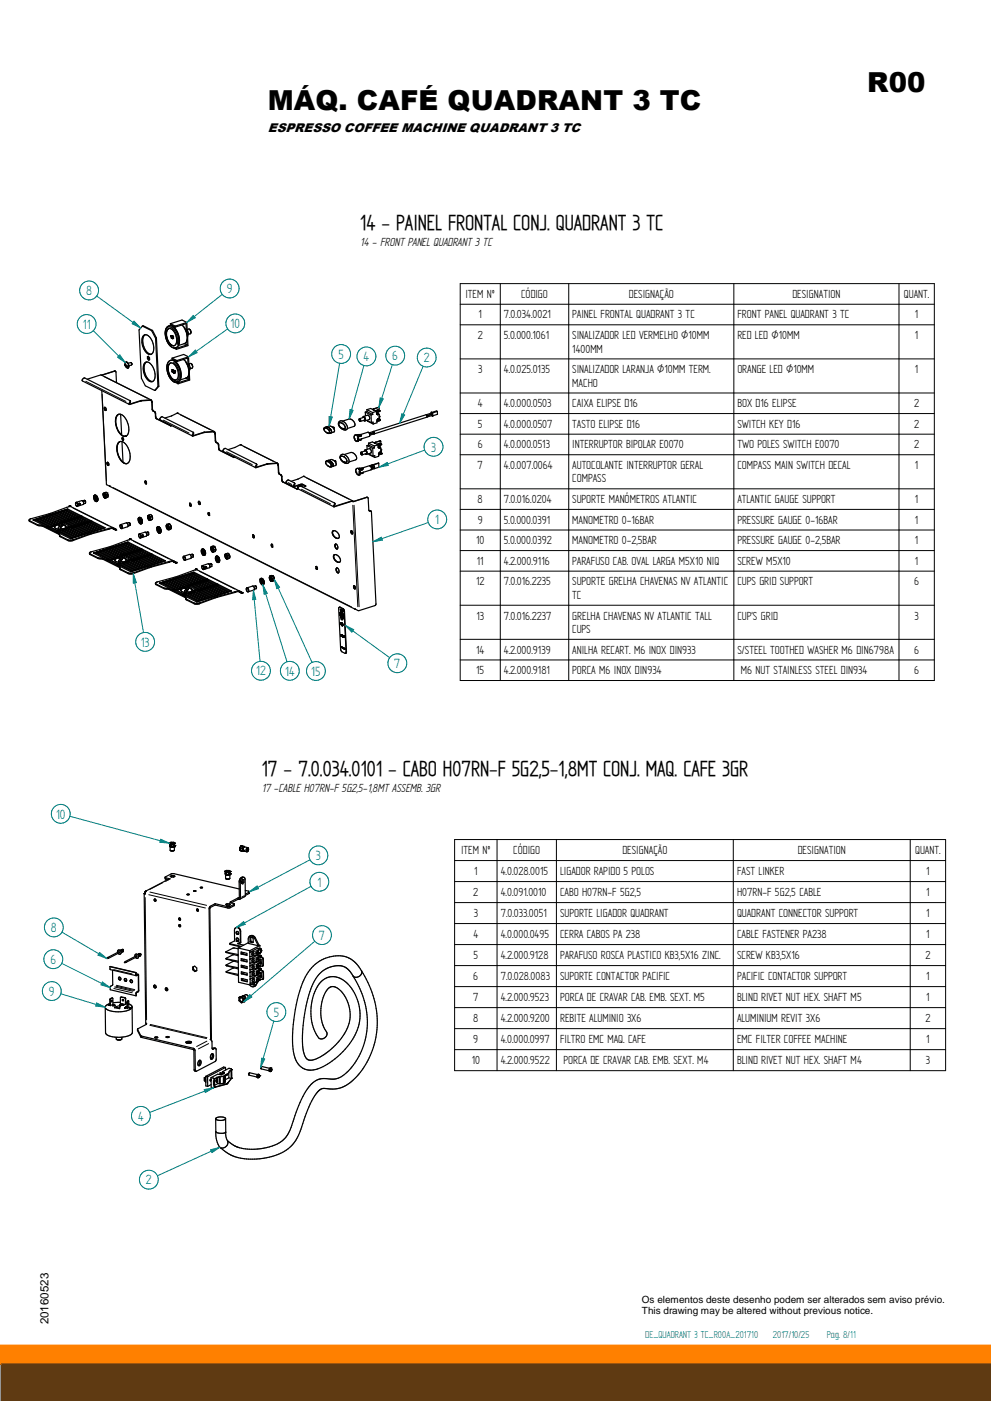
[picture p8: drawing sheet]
<svg xmlns="http://www.w3.org/2000/svg" width="420mm" height="594mm" viewBox="0 0 420 594" stroke-linecap="round" stroke-linejoin="round" font-family="sans-serif">
<defs><g id="words">
<g font-size="11.7">
<text x="367.7" y="39.2">R00</text>
<text x="113.6" y="46.6">MÁQ. CAFÉ QUADRANT 3 TC</text>
</g>
<g font-size="10.3">
<text x="152.8" y="97.5">14 - PAINEL FRONTAL CONJ. QUADRANT 3 TC</text>
<text x="111" y="329.1">17 - 7.0.034.0101 - CABO H07RN-F 5G2,5-1,8MT CONJ. MAQ. CAFE 3GR</text>
</g>
<g font-size="6.4" fill="#008080">
<text x="36.5" y="125.2">8</text>
<text x="96.1" y="124.3">9</text>
<text x="35.1" y="139.4">11</text>
<text x="97.8" y="139.1">10</text>
<text x="143.5" y="152.1">5</text>
<text x="154.2" y="153.1">4</text>
<text x="166.3" y="152.8">6</text>
<text x="179.7" y="153.6">2</text>
<text x="182.8" y="191.5">3</text>
<text x="184.6" y="222.2">1</text>
<text x="59.7" y="274.2">13</text>
<text x="108.6" y="286.4">12</text>
<text x="120.9" y="286.5">14</text>
<text x="132" y="286.5">15</text>
<text x="167.2" y="283.3">7</text>
<text x="23.8" y="347.1">10</text>
<text x="133.9" y="364.7">3</text>
<text x="134.6" y="375.9">1</text>
<text x="21.5" y="395.2">8</text>
<text x="135.2" y="398.5">7</text>
<text x="21.4" y="408.7">6</text>
<text x="20.7" y="422.3">9</text>
<text x="116" y="431.2">5</text>
<text x="58.5" y="475.2">4</text>
<text x="61.9" y="502.2">2</text>
</g>
<g font-size="5.6">
<text x="152.8" y="104.2">14 - FRONT PANEL QUADRANT 3 TC</text>
<text x="197.4" y="126.3">ITEM Nº</text>
<text x="220.9" y="126.3">CÓDIGO</text>
<text x="266.6" y="126.3">DESIGNAÇÃO</text>
<text x="336" y="126.3">DESIGNATION</text>
<text x="383.2" y="126.3">QUANT.</text>
<text x="202.9" y="135">1</text>
<text x="213.6" y="135">7.0.034.0021</text>
<text x="242.6" y="135">PAINEL FRONTAL QUADRANT 3 TC</text>
<text x="312.6" y="135">FRONT PANEL QUADRANT 3 TC</text>
<text x="387.9" y="135">1</text>
<text x="202.5" y="143.8">2</text>
<text x="213.6" y="143.8">5.0.000.1061</text>
<text x="242.6" y="143.8">SINALIZADOR LED VERMELHO Ø10MM</text>
<text x="312.6" y="143.8">RED LED Ø10MM</text>
<text x="387.9" y="143.8">1</text>
<text x="242.6" y="149.5">1400MM</text>
<text x="202.7" y="158.2">3</text>
<text x="213.6" y="158.2">4.0.025.0135</text>
<text x="242.6" y="158.2">SINALIZADOR LARANJA Ø10MM TERM.</text>
<text x="312.6" y="158.2">ORANGE LED Ø10MM</text>
<text x="387.9" y="158.2">1</text>
<text x="242.6" y="164">MACHO</text>
<text x="202.6" y="172.7">4</text>
<text x="213.6" y="172.7">4.0.000.0503</text>
<text x="242.6" y="172.7">CAIXA ELIPSE D16</text>
<text x="312.6" y="172.7">BOX D16 ELIPSE</text>
<text x="387.6" y="172.7">2</text>
<text x="202.6" y="181.4">5</text>
<text x="213.6" y="181.4">4.0.000.0507</text>
<text x="242.6" y="181.4">TASTO ELIPSE D16</text>
<text x="312.6" y="181.4">SWITCH KEY D16</text>
<text x="387.6" y="181.4">2</text>
<text x="202.5" y="190.1">6</text>
<text x="213.6" y="190.1">4.0.000.0513</text>
<text x="242.6" y="190.1">INTERRUPTOR BIPOLAR E0070</text>
<text x="312.6" y="190.1">TWO POLES SWITCH E0070</text>
<text x="387.6" y="190.1">2</text>
<text x="202.5" y="198.9">7</text>
<text x="213.6" y="198.9">4.0.007.0064</text>
<text x="242.6" y="198.9">AUTOCOLANTE INTERRUPTOR GERAL</text>
<text x="312.6" y="198.9">COMPASS MAIN SWITCH DECAL</text>
<text x="387.9" y="198.9">1</text>
<text x="242.6" y="204.6">COMPASS</text>
<text x="202.5" y="213.3">8</text>
<text x="213.6" y="213.3">7.0.016.0204</text>
<text x="242.6" y="213.3">SUPORTE MANÓMETROS ATLANTIC</text>
<text x="312.6" y="213.3">ATLANTIC GAUGE SUPPORT</text>
<text x="387.9" y="213.3">1</text>
<text x="202.5" y="222">9</text>
<text x="213.6" y="222">5.0.000.0391</text>
<text x="242.6" y="222">MANOMETRO 0-16BAR</text>
<text x="312.6" y="222">PRESSURE GAUGE 0-16BAR</text>
<text x="387.9" y="222">1</text>
<text x="201.9" y="230.8">10</text>
<text x="213.6" y="230.8">5.0.000.0392</text>
<text x="242.6" y="230.8">MANOMETRO 0-2,5BAR</text>
<text x="312.6" y="230.8">PRESSURE GAUGE 0-2,5BAR</text>
<text x="387.9" y="230.8">1</text>
<text x="202.2" y="239.5">11</text>
<text x="213.6" y="239.5">4.2.000.9116</text>
<text x="242.6" y="239.5">PARAFUSO CAB. OVAL LARGA M5X10 NIQ</text>
<text x="312.6" y="239.5">SCREW M5X10</text>
<text x="387.9" y="239.5">1</text>
<text x="201.8" y="248.2">12</text>
<text x="213.6" y="248.2">7.0.016.2235</text>
<text x="242.6" y="248.2">SUPORTE GRELHA CHAVENAS NV ATLANTIC</text>
<text x="312.6" y="248.2">CUPS GRID SUPPORT</text>
<text x="387.6" y="248.2">6</text>
<text x="242.6" y="254">TC</text>
<text x="202" y="262.7">13</text>
<text x="213.6" y="262.7">7.0.016.2237</text>
<text x="242.6" y="262.7">GRELHA CHAVENAS NV ATLANTIC TALL</text>
<text x="312.6" y="262.7">CUP'S GRID</text>
<text x="387.7" y="262.7">3</text>
<text x="242.6" y="268.4">CUPS</text>
<text x="201.9" y="277.2">14</text>
<text x="213.6" y="277.2">4.2.000.9139</text>
<text x="242.6" y="277.2">ANILHA RECART. M6 INOX DIN933</text>
<text x="312.6" y="277.2">S/STEEL TOOTHED WASHER M6 DIN6798A</text>
<text x="387.6" y="277.2">6</text>
<text x="201.9" y="285.9">15</text>
<text x="213.6" y="285.9">4.2.000.9181</text>
<text x="242.6" y="285.9">PORCA M6 INOX DIN934</text>
<text x="314.1" y="285.9">M6 NUT STAINLESS STEEL DIN934</text>
<text x="387.6" y="285.9">6</text>
<text x="111" y="335.8">17 -CABLE H07RN-F 5G2,5-1,8MT ASSEMB. 3GR</text>
<text x="195.5" y="362.1">ITEM Nº</text>
<text x="217.6" y="362.1">CÓDIGO</text>
<text x="263.9" y="362.1">DESIGNAÇÃO</text>
<text x="338.2" y="362.1">DESIGNATION</text>
<text x="388" y="362.1">QUANT.</text>
<text x="201" y="371">1</text>
<text x="212.3" y="371">4.0.028.0015</text>
<text x="237.5" y="371">LIGADOR RAPIDO 5 POLOS</text>
<text x="312.5" y="371">FAST LINKER</text>
<text x="392.7" y="371">1</text>
<text x="200.7" y="379.9">2</text>
<text x="212.3" y="379.9">4.0.091.0010</text>
<text x="237.5" y="379.9">CABO H07RN-F 5G2,5</text>
<text x="312.5" y="379.9">H07RN-F 5G2,5 CABLE</text>
<text x="392.7" y="379.9">1</text>
<text x="200.8" y="388.9">3</text>
<text x="212.3" y="388.9">7.0.033.0051</text>
<text x="237.5" y="388.9">SUPORTE LIGADOR QUADRANT</text>
<text x="312.5" y="388.9">QUADRANT CONNECTOR SUPPORT</text>
<text x="392.7" y="388.9">1</text>
<text x="200.7" y="397.8">4</text>
<text x="212.3" y="397.8">4.0.000.0495</text>
<text x="237.5" y="397.8">CERRA CABOS PA 238</text>
<text x="312.5" y="397.8">CABLE FASTENER PA238</text>
<text x="392.7" y="397.8">1</text>
<text x="200.7" y="406.7">5</text>
<text x="212.3" y="406.7">4.2.000.9128</text>
<text x="237.5" y="406.7">PARAFUSO ROSCA PLASTICO KB3,5X16 ZINC.</text>
<text x="312.5" y="406.7">SCREW KB3,5X16</text>
<text x="392.3" y="406.7">2</text>
<text x="200.7" y="415.6">6</text>
<text x="212.3" y="415.6">7.0.028.0083</text>
<text x="237.5" y="415.6">SUPORTE CONTACTOR PACIFIC</text>
<text x="312.5" y="415.6">PACIFIC CONTACTOR SUPPORT</text>
<text x="392.7" y="415.6">1</text>
<text x="200.6" y="424.5">7</text>
<text x="212.3" y="424.5">4.2.000.9523</text>
<text x="237.5" y="424.5">PORCA DE CRAVAR CAB. EMB. SEXT. M5</text>
<text x="312.5" y="424.5">BLIND RIVET NUT HEX. SHAFT M5</text>
<text x="392.7" y="424.5">1</text>
<text x="200.6" y="433.4">8</text>
<text x="212.3" y="433.4">4.2.000.9200</text>
<text x="237.5" y="433.4">REBITE ALUMINIO 3X6</text>
<text x="312.5" y="433.4">ALUMINIUM REVIT 3X6</text>
<text x="392.3" y="433.4">2</text>
<text x="200.7" y="442.3">9</text>
<text x="212.3" y="442.3">4.0.000.0997</text>
<text x="237.5" y="442.3">FILTRO EMC MAQ. CAFE</text>
<text x="312.5" y="442.3">EMC FILTER COFFEE MACHINE</text>
<text x="392.7" y="442.3">1</text>
<text x="200" y="451.2">10</text>
<text x="212.3" y="451.2">4.2.000.9522</text>
<text x="238.9" y="451.2">PORCA DE CRAVAR CAB. EMB. SEXT. M4</text>
<text x="312.5" y="451.2">BLIND RIVET NUT HEX. SHAFT M4</text>
<text x="392.5" y="451.2">3</text>
</g>
<text font-size="5.4" x="113.6" y="55.9">ESPRESSO COFFEE MACHINE QUADRANT 3 TC</text>
<text font-size="4.9" x="20.6" y="561.6" transform="rotate(-90 20.6 561.6)">20160523</text>
<g font-size="4.8" fill="#008080">
<text x="273.6" y="567.2">DE_QUADRANT 3 TC_R00A_201710</text>
<text x="327.7" y="567.2">2017/10/25</text>
<text x="350.5" y="567.2">Pag. 8/11</text>
</g>
<g font-size="4.2">
<text x="272.2" y="552.7">Os elementos deste desenho podem ser alterados sem aviso prévio.</text>
<text x="272.2" y="557.4">This drawing may be altered without previous notice.</text>
</g>
</g></defs>
<path d="M.4 578.4h419.7v15.7h-419.7z" fill-rule="evenodd" fill="#5f3a12"/>
<path d="M.4 578.4v15.7" fill="none" stroke="#925116" stroke-width=".42"/>
<path d="M.4 570.4h419.7v8h-419.7z" fill-rule="evenodd" fill="#ff8000"/>
<path d="M.4 570.4h419.7" fill="none" stroke="#ff8000" stroke-width=".42"/>
<path d="M.4 570.4v8" fill="none" stroke="#ff8000" stroke-width=".51"/>
<path d="M.4 578.4h419.7" fill="none" stroke="#925116" stroke-width=".42"/>
<g fill="none" stroke="#000" stroke-width=".42">
<path d="M73 138.6a7.7 7.7 0 0 1 2.5 7.8M73.2 138.5a7.7 7.7 0 0 1 2.5 7.8M78 139a7.1 7.1 0 0 1 1.1 5.5M195.1 129h201M195.1 137.7h201M195.1 120.3h201v168.3h-201zM212.1 120.3v168.3M241.1 120.3v168.3M311.1 120.3v168.3M381.1 120.3v168.3M44.1 159.7l18.3 9.1M48.5 157.3l.1 .1"/>
<path d="M73.6 153.6a6.7 6.7 0 0 1 1.7 7.9 2.2 2.2 0 0 1-3.2-1.3 7.4 7.4 0 0 1-1.1-5.8M73.8 153.2a7.7 7.7 0 0 1 2.4 7.8M73.9 153.1a7.7 7.7 0 0 1 2.5 7.8M75.1 146.1a6.7 6.7 0 0 0-3.1-7.5 2.23 2.23 0 0 0-1.9 3 7.3 7.3 0 0 0 2.5 5.3M78.7 153.6a7.1 7.1 0 0 1 1.1 5.6M195.1 152.2h201M36.4 161.7l17 8.5M43.3 167.3l1.8 36.6M54.9 171.3h.1M55.1 170.6l.1 .1M59.6 169.9v.2M60 169.8v.2"/>
<path d="M63.9 169.8l.2 .1M64.4 170.2l-.1 .1M64.5 170.6h-.1M64.6 173.5h-.1M65.1 174.3h-.2M65.6 174.5l-.2 .1M66 175.3l-.2 .1M66.1 176.7l-.2 .1M66.5 177.5l-.2 .1M69.3 178.2l10.9 5.4M76.5 175.9l12.7 6.3M158.3 173.7v.1"/>
<path d="M158.5 173.3l.1 .1M159.7 175.6h.1M159.7 175.3l.1 .1M160.1 175.5l.3 .2M160.4 172.7l.1 .1M195.1 166.6h201M195.1 175.4h201M72.5 180.5l-.2 .1M81.7 184.7h.1M81.9 184v.1M86.4 183.3v.2M86.7 183.2v.2"/>
<path d="M90.6 183.2l.2 .1M91.2 183.6l-.1 .1M91.3 184h-.2M91.4 186.9h-.1M91.8 187.7h-.1M92.4 187.9l-.2 .1M92.8 188.7l-.2 .1M92.8 190.1l-.1 .1M93.2 190.9l-.1 .1M96 191.6l10.9 5.4M99.2 193.9l-.1 .1M103.3 189.3l12.6 6.3"/>
<path d="M108.5 198.1h.1M108.6 197.4l.1 .1M113.2 196.7v.1M113.5 196.6v.2M117.4 196.6l.2 .1M118 197.1h-.2M118 197.4h-.1M139.3 181.9l.6 .8M140 196.1l.6 .8M140.1 183.3l-.1 .2M140.8 197.5l-.1 .1M141.1 181.1h-.1"/>
<path d="M141.5 181.4h-.2M141.6 181.5h-.2M141.8 195.3h-.1M142.2 195.6h-.2M142.3 195.7h-.2M150.3 186.1h.1M151.4 184.8h.1M151.4 184.9l.5 1.5M151.5 185.7a.68 .68 0 0 1 .2 .9 .68 .68 0 0 1-1 .2l-.4-.7M151.9 186.4h.1M152.1 199h.1M152.1 199.1l.5 1.5"/>
<path d="M152.2 199.9a.68 .68 0 0 1 .1 .9 .68 .68 0 0 1-.9 .2l-.4-.7M152.5 185v.1M152.6 186.5v.1M153 184.8v.2M153.1 186.4v.1M153.2 199.2v.1M153.7 199.1h.1M159 187.9v.1M159.2 187.5l.1 .1M160.4 189.8h.1M160.4 189.5l.1 .1M160.8 189.7l.3 .2"/>
<path d="M161.1 186.9l.1 .1M195.1 184.1h201M195.1 192.8h201M15.9 219.9v.2M16.2 220l.1 .1M16.6 219.6l.1 .2M17.2 219.5v.2M17.5 219.6v.1M17.9 219.2v.2M18.4 219.1l.1 .2M18.8 219.2v.1M19.2 218.8v.2"/>
<path d="M19.7 218.7v.2M20 218.8v.1M20.4 218.4v.2M21 218.3v.2M21.3 218.4v.1M21.7 218v.2M22.2 217.9v.2M22.5 218v.1M22.9 217.6v.2M23.5 217.6v.1M23.8 217.6v.1M24.2 217.2v.2"/>
<path d="M24.7 217.1v.2M25 217.2v.1M25.4 216.9v.1M26 216.7v.2M26.3 216.8v.1M26.7 216.5v.1M27.2 216.3v.2M27.5 216.4v.1M27.9 216v.2M28.5 216v.1M28.8 216v.1M29.5 214.6l-.1 .2"/>
<path d="M30.5 219.8v.1M31 215.5l15 7.4M31.5 219.9v.1M31.7 219.4v.1M32 219.8v.1M32.3 219.8v.1M32.7 219.5v.1M33 219v.1M33.3 219.4v.1M33.6 219.4v.1M34 219.1v.1M34.2 218.6v.1"/>
<path d="M34.5 219v.1M34.8 219v.1M47.9 206.8l101.2 50.6M118.2 200.3h-.2M118.6 201.1h-.1M119.1 201.3l-.1 .1M119.5 202.1l-.1 .1M119.6 203.5l-.1 .1M120 204.3l-.1 .1M122.2 204.6l1.5 .8M124.6 206.2h.1M124.7 205.5h.1"/>
<path d="M126 207.3l-.1 .1M127.4 205.4v.1M127.8 206.3h.1M127.8 207.5l12.3 6.1M128.4 205.4v.1M129.5 206v.1M130.1 202.7l17.8 8.9M141.6 214.7h.1M141.8 214l.1 .1M149.3 212.6h.1M149.6 214.2l2.1 43.1M150.1 214.2l2.2 43.1"/>
<path d="M151 200.3h.1M153.3 200.7v.1M153.8 200.6v.1M155.4 210.9h.1M156.8 216.6l.1 .1M195.1 207.3h201M195.1 216h201M12.7 220.9v.2M14.1 220.4v.2M14.7 220.3v.2M15 220.4v.1M15.4 220v.2"/>
<path d="M15.9 222.5v.2M16.8 222.7v.2M17.1 222.7v.2M18.1 222.9v.2M20.2 223.5v.1M20.5 223v.1M20.7 223.4v.1M21 223.4l.1 .1M22.6 223.1h.1M23.3 222.4l.1 .1M24.3 225.5v.2M24.6 222.4v.1"/>
<path d="M24.6 222v.1M24.6 225.1v.1M24.7 224.7v.1M24.8 222.4v.1M24.9 225.4v.2M25 224.3h.1M25 226.4v.1M25.2 225.5v.1M25.2 224.6l.1 .1M25.5 227.4v.1M25.5 224.6v.1M26.4 221.9v.1"/>
<path d="M26.5 224.5v.2M26.5 221.5v.1M26.5 222.4v.1M26.7 221v.1M27 221.4v.1M27 224.5v.1M27.3 224.5v.1M27.3 221.4v.1M27.7 224.1v.2M27.7 221.1v.1M28 220.6v.1M28.3 221v.1"/>
<path d="M28.3 224v.2M28.5 223.5v.1M28.6 221v.1M28.6 224.1v.1M28.7 229v.1M29 220.7v.1M29 223.4v.1M29.2 220.2l.1 .1M29.3 223.4v.2M29.5 220.6v.1M29.8 220.6v.1M30.2 220.3v.1"/>
<path d="M30.6 223.5v.2M30.7 228.1v.1M30.8 220.2v.1M30.9 229v.2M30.9 223.1v.1M30.9 229v.1M31 229v.1M31.1 220.2v.1M31.1 223.5l.1 .1M31.5 223.5v.1M31.9 223.1v.2M31.9 227.7v.1"/>
<path d="M32.1 222.7v.1M32.4 223.1v.1M32.7 223.1v.1M33.1 222.7v.2M33.2 227.3v.1M33.4 222.3v.1M33.7 222.7v.1M34 222.7v.1M34.4 222.4v.1M34.4 226.9v.1M34.6 221.9v.1M34.9 222.2v.2"/>
<path d="M35.2 222.3v.1M35.6 222v.1M35.7 226.5v.1M35.9 221.5v.1M36.2 221.8v.2M36.5 221.9v.1M36.9 221.6v.1M36.9 226.1v.1M37.1 221.1v.1M37.4 221.5v.1M37.7 226.5v.1M37.7 221.5v.1"/>
<path d="M38.1 221.1v.2M38.2 225.7v.1M38.2 234.9v.2M38.4 220.7v.1M38.6 226.3v.1M38.7 221.1v.1M39 221.1v.1M39.4 225.3v.1M39.7 234.4v.2M40.3 234.3v.2M40.6 234.4v.1M40.7 224.9v.1"/>
<path d="M41 234v.2M41.4 236.5v.2M41.5 233.9v.2M41.8 234v.1M42 224.5v.1M42.2 233.6v.2M42.4 236.7v.2M42.7 236.7v.2M42.8 233.6v.1M43.1 233.6v.1M43.2 224.1v.1M43.5 233.2v.2"/>
<path d="M43.7 237v.1M44 233.2v.1M44.3 233.2v.1M44.4 223.7v.1M44.7 232.9v.1M45.3 232.7v.2M45.6 232.8v.1M45.8 237.5v.1M46 232.5v.1M46 237l.1 .1M46.1 224.2v.1M46.2 224.2v.1"/>
<path d="M46.3 237.4v.1M46.5 232.3v.2M46.6 237.4v.1M46.8 232.4v.1M47.2 232v.2M47.8 231.9v.2M48.1 224l-.1 .1M48.1 232v.1M48.2 237.1v.1M48.3 224.1v.1M48.5 231.6v.2M48.6 224.2v.2"/>
<path d="M48.7 224.3v.2M48.9 236.4v.1M49 231.6v.1M49.3 231.6v.1M49.7 231.2v.2M49.9 239.5v.2M50.2 236v.1M50.2 236.4v.1M50.2 239.1v.1M50.3 238.7v.1M50.3 231.2v.1M50.4 236.4v.1"/>
<path d="M50.5 239.4v.2M50.5 238.3v.1M50.6 231.2v.1M50.8 239.5v.1M50.8 238.6v.1M51 230.9v.1M51.1 238.6v.2M51.5 230.8v.1M51.8 230.8l.1 .1M51.9 235.9l.1 .1M52 235.5v.1M52 238.5v.2"/>
<path d="M52.1 236.4v.1M52.3 230.5v.1M52.3 235v.1M52.6 238.5v.1M52.6 235.4v.1M52.8 230.4v.1M52.9 235.4v.1M52.9 238.5v.1M53.1 230.4v.1M53.3 235.1v.1M53.3 238.1v.2M53.5 230.1v.1"/>
<path d="M53.6 234.6v.1M53.8 238.1v.1M53.8 235v.1M54 237.5v.2M54 230l.1 .1M54.1 235v.1M54.1 238.1v.1M54.4 230v.1M54.5 234.7v.1M54.6 237.4v.1M54.8 234.2v.1M54.9 237.4v.2"/>
<path d="M55.1 228.6l-.2 .2M55.1 234.6v.1M55.4 234.6v.1M55.8 234.3v.1M56.1 233.8v.1M56.2 237.6v.1M56.3 234.2v.1M56.5 237.1v.1M56.6 229.5l15 7.5M56.6 234.2l.1 .2M56.7 237.4v.2M57 237.5v.1"/>
<path d="M57 233.9l.1 .1M57.3 233.4v.1M57.4 237.2v.1M57.6 233.8v.1M57.7 236.7v.1M57.9 233.8v.2M58 237.1v.1M58.3 237.1v.1M58.3 233.5v.1M58.6 233v.1M58.7 236.7v.2M58.8 233.4l.1 .1"/>
<path d="M59 236.3v.1M59.2 233.4v.2M59.2 236.7v.1M59.5 236.7v.1M59.6 233.1v.1M59.8 232.6v.1M59.9 236.4v.1M60.1 233v.1M60.2 235.9v.1M60.4 233v.2M60.5 236.3v.1M60.8 236.3v.1"/>
<path d="M61.2 236v.1M61.5 235.5v.1M61.7 235.9v.1M62 235.9l.1 .1M62.4 235.6l.1 .1M62.7 235.1v.1M63 235.5v.1M63.3 235.5v.1M63.7 235.2v.1M63.8 239.7v.1M64 234.7v.1M64.2 235.1v.1"/>
<path d="M64.6 235.1v.1M65 239.3v.1M66.3 239h.1M67.5 238.5v.1M68.8 238.1v.2M70 237.7v.1M71.7 238.2v.1M71.8 238.2v.1M73.6 238v.1M73.9 238.1v.2M74.2 238.3l-.1 .1M74.3 238.3v.1"/>
<path d="M195.1 224.7h201M195.1 233.5h201M50.6 240.4v.1M51.1 241.4v.1M54.3 243v.1M56.2 242.1v.1M56.5 243h-.1M56.6 243v.1M57.5 241.7v.1M58.8 241.3v.1M60 240.9v.1M61.3 240.5v.1"/>
<path d="M62.5 240.1v.1M63.3 240.5v.1M64.2 240.3v.1M66.2 247.8v.1M67.7 247.2v.2M68.2 247.1v.2M68.5 247.2v.1M68.9 246.8v.2M69.4 249.3v.1M69.5 246.7v.2M69.8 246.8v.1M70.2 246.4v.2"/>
<path d="M70.4 249.6v.1M70.7 249.5v.2M70.7 246.3v.2M71 246.4l.1 .1M71.4 246l.1 .2M71.7 249.7v.2M72 245.9v.2M72.3 246v.1M72.7 245.6v.2M73.2 245.5v.2M73.6 245.6v.1M73.7 250.3v.1"/>
<path d="M74 245.2v.2M74 249.8v.1M74.3 250.2v.1M74.5 245.2v.1M74.6 250.2v.1M74.8 245.2v.1M75.2 244.8v.2M75.8 244.7v.2M76.1 244.8v.1M76.2 249.9v.1M76.5 244.5v.1M76.9 249.2v.1"/>
<path d="M77 244.3v.2M77.3 244.4v.1M77.7 244.1v.1M77.9 252.3v.2M78.1 251.9l.1 .1M78.1 248.8v.1M78.1 249.2v.1M78.3 243.9v.2M78.3 251.5v.1M78.4 249.2v.1M78.4 252.2v.2M78.5 251.1v.1"/>
<path d="M78.6 244v.1M78.6 253.2v.1M78.7 252.3v.1M78.8 251.4v.1M79 243.6v.2M79.1 254.2v.1M79.1 251.4v.1M79.5 243.6v.1M79.8 243.6v.1M79.9 248.7v.1M80 248.3v.1M80 251.4v.1"/>
<path d="M80 249.2v.1M80.2 243.2v.2M80.3 247.8v.1M80.5 251.2l.1 .2M80.5 248.2l.1 .1M80.8 243.2v.1M80.9 248.2v.1M80.9 251.3v.1M81.1 243.2v.1M81.3 247.9v.1M81.3 251v.1M81.5 242.8v.2"/>
<path d="M81.5 247.4v.1M81.8 247.8v.1M81.8 250.8v.2M82 250.3v.1M82 242.8v.1M82.1 250.9v.1M82.1 247.8v.1M82.3 255.8v.1M82.3 242.8v.1M82.5 247.5v.1M82.5 250.2v.1M82.8 247v.1"/>
<path d="M82.8 250.2l.1 .2M83 241.4l-.1 .2M83.1 247.4v.1M83.4 247.4v.1M83.8 247.1v.1M84 246.6v.1M84.2 250.3v.2M84.2 254.9v.1M84.3 247v.1M84.4 249.9v.1M84.4 255.8v.2M84.4 255.8l.1 .1"/>
<path d="M84.5 255.8v.1M84.6 242.3l14.9 7.5M84.6 247v.1M84.7 250.3v.1M85 250.3v.1M85 246.7v.1M85.3 246.2v.1M85.4 250v.1M85.5 254.5v.1M85.6 246.6v.1M85.7 249.5v.1M85.9 246.6v.1"/>
<path d="M85.9 249.9l.1 .1M86.3 249.9v.1M86.3 246.3v.1M86.6 245.8v.1M86.7 249.6v.1M86.7 254.1v.1M86.8 246.2v.1M86.9 249.1v.1M87.1 246.2v.2M87.2 249.4v.2M87.5 249.5v.1M87.5 245.9v.1"/>
<path d="M87.8 245.4v.1M87.9 249.2v.1M88 253.7v.1M88.1 245.8v.1M88.2 248.7v.1M88.4 245.8v.2M88.5 249.1v.1M88.8 249.1v.1M89.2 248.8v.1M89.2 253.3v.1M89.4 248.3v.1M89.7 248.7v.1"/>
<path d="M90 248.7v.1M90.4 248.3v.2M90.5 252.9v.1M90.7 247.9v.1M91 248.3v.1M91.2 253.3v.1M91.3 248.3v.1M91.7 248v.1M91.7 252.5v.1M91.9 247.5v.1M92.1 253v.2M92.2 247.9v.1"/>
<path d="M92.5 247.9v.1M93 252.1v.1M94.2 251.7v.1M95.5 251.3v.1M96.8 250.9v.1M98 250.5v.1M99.7 251v.1M99.8 251v.1M101.6 250.8l-.1 .1M101.9 250.9l-.1 .2M102.2 251.1l-.1 .1M102.3 251.1l-.1 .1"/>
<path d="M144.2 257.5h-.1M145.4 258.1h.1M146 259.3h-.1M195.1 242.2h201M195.1 256.6h201M146.9 276.4h-.1M195.1 271.1h201M195.1 279.8h201"/>
</g>
<g fill="none" stroke="#000" stroke-width=".51">
<path d="M60.4 138.3l.3-.2 4 2M60.4 138.3l3.9 1.9M60.4 138.3l-1.5 1.6 1.1 20.5 1.6 3.2 4 2M71.3 139.5a2.54 2.54 0 0 1 3 2.1 3.9 3.9 0 0 1-.4 5h-.3M71.3 139.5a5.1 5.1 0 0 0 .6 6.2M71.3 139.5a5.2 5.2 0 0 0 .7 6.1M71.6 139.3l-.3 .2M71.7 138.2a3.4 3.4 0 0 0-1.5 4.5l.9 2.6 1.8 1.9M71.8 138.2l1.2 .1M71.8 138.2h-.1M72.2 137.3l.1 .4 2 1M72.2 137.3l2.1 1"/>
<path d="M73 138.3a7.2 7.2 0 0 1 2.7 8.1M73.4 138.2l-.4 .1M74.3 138.3v.4M74.3 138.7l4.6-1.5 .1 3.4M77 137.8l1.7 2 .8 2.9M79.2 136.7l.3 4.9M79.2 136.7l-2-1-5 1.6M79.2 136.7l-4.9 1.6M79.4 139.7l.8-.2 .5 .5M79.4 139.8l.6 1.7M79.4 139.8h.1M80.6 139.9l.3 1.4"/>
<path d="M80.7 140l.2 1.1M48.8 157.4l.4 .4 .2 4.4M48.8 157.4l-5.6 1.7M48.8 157.4l-5.7 1.7M53 154.5v.3M53 154.8v.1M53 154.9h.1M53.1 154.9v.1M53.1 155l.2 .1M53.3 155.1h.1M53.4 155.1l.4 .2M53.4 153.5a1.5 1.5 0 0 0 .8 2.6"/>
<path d="M53.4 153.5l.4 .1M53.5 153.5l.3 .1M53.8 153.6l.7 1.3M53.8 155.3h.5M53.8 153.6l.8 1.3M53.9 155.3h.1M54.2 156.1h.1M54.5 155.8l-.3 .3M54.6 154.9l-.1 .9M55.6 153.8l.2 .2M55.6 153.8l-1.3 .3M55.8 154l.1 .4"/>
<path d="M55.8 154l.1 .3M55.9 154.6l-1.3 .5M55.9 154.3v.3M55.9 154.5v.1M60.9 142.2a2.41 2.41 0 0 1 3.3 1.8 5.4 5.4 0 0 1 .1 6.1 2.7 2.7 0 0 1-3.3-2 5.5 5.5 0 0 1-.1-5.9zM61.5 153.8a2.41 2.41 0 0 1 3.2 1.7 5.4 5.4 0 0 1 .2 6.2 2.7 2.7 0 0 1-3.3-2.1 5.5 5.5 0 0 1-.1-5.8zM61.6 141.9a5.3 5.3 0 0 0 .2 6.7l1 1.1 1.4 .5M62.1 153.5a5.3 5.3 0 0 0 .2 6.6l1.1 1.2 1.3 .5M62.5 151.3l.4-.2 .5 .6v.8l-.4 .2-.5-.6M62.5 151.3v.8M62.8 151.2l-.3 .1M62.8 151.2l.1 .8"/>
<path d="M62.9 152l-.4 .1M62.9 152l.4 .6M62.9 151.1l-.1 .1M64.3 140.2l1.7 3.2M64.7 140.1l-.4 .1M64.7 140.1l1.6 3.2M66 143.4l1 20.5M66.3 143.3l1 20.5M66.3 143.3l-.3 .1M71.3 155.3a6.4 6.4 0 0 0 1.1 4.6M71.4 155.3a6.5 6.5 0 0 0 1 4.5M71.9 145.7l.7 .6"/>
<path d="M72 145.6l.6 .6M72.3 152.8a3.9 3.9 0 0 0-1.2 5.3 4.9 4.9 0 0 0 3.7 4.1l.2-.1M72.3 153.9a4.1 4.1 0 0 1 3.3 4.4 2.31 2.31 0 0 1-1.3 2.9M72.3 153.9l-.7 .7-.3 .7M72.3 153.9l-.9 1.4M72.4 159.9l.6 .7M72.5 152.8h-.3M72.5 152.8l1.2 .1M72.5 152.8h.1M72.6 146.3l.3 .2M72.6 142.3v.2M72.6 142.3h.1"/>
<path d="M72.6 142.5l-.1 .1M72.6 142.3l.1 1-.1-.8M72.9 143.2l.2 .4M72.9 147.2l.1 .1M72.9 142.6v.6M72.9 146.5l.7 .1M72.9 143.2l.1 .2M73 146.4l.6 .2M73 151.9v.4l2 1M73 142.9l-.1 .1M73 142.5l-.1 .1M73 142.5v.1"/>
<path d="M73 147.3l1.3 .2M73 151.9l2 1M73 142.9h.1M73 143l-.1 .2M73 142.7l-.1 .3M73 156.8v.2M73 157.5l.4 .4M73 143.2v.1M73 143.4h.1M73 143v.2M73 157.5h.1M73 142.9l.2 .1"/>
<path d="M73 143h.1M73 142.6v.1M73 156.9v.1M73 143.4l.1 .1M73 142.6h.1M73 142.7h.1M73 156.8h.1M73 156.8h.2M73.1 142.6l.1 .1M73.1 157.6l.3 .3M73.1 143.6h.1M73.1 143.5h.1"/>
<path d="M73.1 143h.1M73.1 156.9h.1M73.1 156.9h-.1M73.1 143l.1 .1M73.1 143l.1 .2M73.1 157.5v.1M73.2 143l.1 .2M73.2 142.7l.1 .2zM73.2 156.9l-.2 .6M73.2 143.2l.1 .2M73.2 143.4l-.1 .1M73.2 157.5h-.1"/>
<path d="M73.2 143.4v.2M73.2 156.8l.2 .4M73.2 143.6h.1M73.2 156.8l.1 .1M73.3 143.2v.1M73.3 143.5l-.1 .1M73.3 143.2v.3M73.3 143.5h.1M73.3 157.2v.2M73.4 157.2l-.3 .3M73.5 147.5l1.3 .6M73.5 157.9l.1 .1"/>
<path d="M73.5 158.1v.1M73.5 157.8l.1 .1M73.6 158l-.1 .1M73.6 157.9h-.1M73.6 157.9v.3M73.6 157.9v.2M73.8 157.9h.1M73.7 157.9l.1 .2M73.7 152.9a6.8 6.8 0 0 1 2.3 8.7l-.9 .5M73.8 157.6h.1M73.8 157.9l.1 .1M73.8 157.5h.1"/>
<path d="M73.8 158.1l.1 .1M73.8 158l.1 .1M73.9 157.5l.1-.3-.3-.1 .1 .5M73.9 157.5l.1 .1M73.9 158.1h.1M73.9 157.6l.1 .4M74 157.6v.1M74 157.6l.1 .5M74 158.1h.1M74.1 158.1l-.2 .1M74.1 158.1l-.1 .1M74.1 152.8l-.4 .2"/>
<path d="M74.3 147.5l.5 .2M74.4 147.5h-.1M74.4 147.5h.1M74.6 147.4h.1M74.6 147.4l-.2 .1M74.8 147.7v.4M75 152.9v.4M75 153.3l4.6-1.5 .2 3.4M75.7 146.4l-1.2 1M77.8 152.4l1.5 1.7 .9 3.1M78.1 145.7v.1M78.1 145.7l-2.5 .8"/>
<path d="M78.2 145.7l1.1 .6M79.2 144.6l.1 1.7M79.3 146.3l-4.5 1.4M79.5 141.6l.2 5-4.9 1.5M79.5 142.7a2.54 2.54 0 0 1-1.4 3M79.9 151.3l.3 4.9M79.9 151.3l-2-1-4.9 1.6M79.9 151.3l-4.9 1.6M79.9 159.2l.1 1.7M80 159.2l-.9 1-2.8 .9M80 141.5l-.5 1.2M80 141.5l-.5 .1"/>
<path d="M80.1 154.4h.1M80.1 154.4l.6 1.7M80.2 156.2v.1M80.2 156.3l.2 4.9-4.9 1.5M80.2 157.2l-.2 2M80.3 157.2l-.1 .1M80.7 156.1l-.4 1.1M80.7 156.1l-.5 .2M80.9 141.3l-1 .5M80.9 141.1v.1M81 154.2l.5 .6 .1 1M81 154.2l-.9 .2"/>
<path d="M81.1 154.2a1.36 1.36 0 0 1 .3 2l-.8 .2M37 160.8l5.9-1.8 21.2 10.6M43.2 165.7l1.9 39.7 1.4 .8M44.5 172.7l-.1 .8 .3 .5M44.7 174h.2M44.9 174l-.2 .1M44.9 174l.1-.2a.61 .61 0 0 0 0-.7 .61 .61 0 0 0-.8-.1l.5 1.1M50 175.8a6.1 6.1 0 0 0 .4 7.5l1.1 1.2 1.4 .6M50.1 175.8a6.3 6.3 0 0 0 .7 7.8l1.1 1.1 1.1 .3M50.1 175.8a2.78 2.78 0 0 1 3.4 2 6 6 0 0 1 .1 7.1l-.7 .2M51.1 175.7l.5 8.7M55.2 170l-19.2-9.7a.97 .97 0 0 0-1 1.2l19.8 10"/>
<path d="M63.8 169.5l.2 .1M63.8 169.7l.4 .2M63.8 169.5a19.4 19.4 0 0 0-8.8 1.8l.2-1.3M63.8 169.7a19.3 19.3 0 0 0-8.7 1.8l-.4-.4 .5-1.1M63.8 169.5v.2M64 169.6l.3 .3M64.2 169.9l.3 3.9 1.3 1.3 .4 2.4 6.1 3.1 .3-.2M64.3 169.9h-.1M64.3 169.9l.4 3.8 1.1 1.1 .5 2.6 6.3 3.2M67 163.9l-1.4 1.7M67.3 163.8l-1.7 1.8M67.3 163.8l-.3 .1"/>
<path d="M73 160.6l1.3 .6M73 160.5l1.3 .7M74.2 162.1l1.3 .6M75 162.1h.1M75.1 162.1l.4 .2M75.1 175.2l-2.4 1.2-2.8 .9M75.2 175.2l15.6 7.8M75.2 175.2h-.1M75.5 162.3v.4M78.9 160.3l1.1 .6M80 160.9l-4.5 1.4M143.7 179.4a2.02 2.02 0 0 1 2.5 2.3 2.11 2.11 0 0 1-2.5-2.3z"/>
<path d="M145.2 178.6l2.8-.9a2.32 2.32 0 0 1 2.3 3l-.2 .1M145.2 178.6a1.52 1.52 0 0 0-1.7 1 1.52 1.52 0 0 0 .9 1.9l1.9 .8 .7-.1 .3-.5M145.2 178.6a3.3 3.3 0 0 1 2.1 3.1M152.3 178l.1 .2M152.4 178.2v.1M152.4 177.9l-.1 .1M152.4 177.5l1.8-.5a.74 .74 0 0 1 .4 1.1l-1.8 .6M152.4 178.3l.1 .1M152.5 177.5l-.2 .6 .5 .6M152.5 177.5l.4 .6-.1 .6M152.5 177.8l.2 .1M152.5 177.8l-.1 .1"/>
<path d="M152.5 178.4l.2 .1M152.6 177.8h-.1M152.6 177.8l-.2 .1M152.7 177.9h.1M152.7 177.9l-.4 .1M152.8 178l-.4 .2M152.8 178.1l.1 .2M152.8 177.9v.2M152.8 178.4l-.1 .1M152.8 178.2l-.4 .1M152.8 178.3l-.3 .1M152.9 178.3l-.1 .1"/>
<path d="M154.1 176.6l-.3 .5M154.1 176.6a1.21 1.21 0 0 1 .6 1.9M154.1 176.6l1.8-.6a1.22 1.22 0 0 1 .6 1.9l-1.8 .6M154.2 178.3l.5 .2M154.9 174.8l.1 1.5M154.9 174.8l2.4 1.2M155.5 178.2l2 1M155.6 173.7l1.6-.5 1.1 .6M155.6 173.7l2.4 1.2M155.6 173.7v.8M155.6 174.5l2.4 1.2M155.6 174.5l-.7 .3"/>
<path d="M155.8 178.4l2.4 1.4M157.3 176l.2 3.2M157.5 179.2l.7-.2v.8M158 174.9v.8M158 175.7l-.7 .3M158.3 173.7v.2M158.3 173.9l1.3 .5M158.4 173.4l-.5 .2M159.6 174.4l.1 1.2 .3 .1M159.6 174.4l-1.6 .5M159.6 175.5l.3 .1M159.9 174.1l-.1 .1"/>
<path d="M159.9 174.1h.3M160 175.7v.2l.7-.1M160 178l-.2 .1v1.2l-1.6 .5M160 178.1h.1M160.1 178l.4 .1M160.1 178l-.1 .1M160.1 173.8l-1.1 .3M160.1 173.8l.9 .4M160.1 173.8l1 .3M160.1 175.5l.6 .3M160.2 174.1l.1 .1M160.3 174.2h-.5"/>
<path d="M160.3 177.7h-.2M160.3 177.7l1 .3M160.3 177.7l.9 .4M160.4 178.1h-.3M160.5 178.1h-.1M160.5 172.7l-2 .6-.2 .4M160.5 172.7l.1 .1M160.6 172.8l.2 1.2M160.6 172.8l-2 .6-.3 .5M160.7 175.8l.1 1.4-.7 .3-.1 .5M160.8 174.5l-1.2 .7 .4 .3M160.8 176.6l.2 1.3"/>
<path d="M161 174.4l-1.4 .4M161 174.2l-1.4 .5M161 174.2v.2M161.1 174.1l-.1 .3M161.1 174.1l-.1 .1M161.2 178.3l-1.4 .5 1-.4M161.2 178.1l-1.4 .5M161.2 178.1v.2M161.3 178v.1M161.3 178.1l-.1 .2M161.3 178l-.1 .1M180.7 175.9l2.5-.7v.4l-2.2 .6"/>
<path d="M180.8 175.9l-22.6 7.1M180.8 175.9l.3 .4M181 176.8l-22.4 7.2M181.1 176.3l-.1 .5M181.1 176.4l2-.7 .2 .3-2.3 .8M182.8 174.8l.5 .3M182.8 174.8l.6 .2M182.8 174.8v.4M182.9 175.7v.1M182.9 176.3l.5 .2M183.3 175.1l.1 1.4M183.4 175l-.1 .1"/>
<path d="M183.4 175v1.5M185.4 174.5l-.4-.2-1.9 .6M185.4 174.5l.1 1.2-2 .6M185.4 174.5l-2 .6M45.6 196l.2 .1a.72 .72 0 0 1 .1 1.2M45.6 196a.89 .89 0 0 0 .2 1.4M45.6 196l-.1 .5 .4 .8M50.3 187.6a2.33 2.33 0 0 1 3.4 1.3 6.8 6.8 0 0 1 .7 7.3 2.33 2.33 0 0 1-3.4-1.3 6.8 6.8 0 0 1-.7-7.3zM50.9 187.2a4.6 4.6 0 0 0-.7 5.7 4.8 4.8 0 0 0 3.4 3.7M51.7 187.2l.5 8.8M51.9 185.6l-.1 .1a.63 .63 0 0 0 .5 .9M51.9 185.6l.5 .4-.1 .6"/>
<path d="M52 185.6l-.1 .5 .4 .5M52.9 185h.1M53 185h.2M53.3 185h-.3M53.7 184.8l-.6 .2M53.9 196.6h-.3M81.9 183.3l.2 .2M82 183.4v.2M82 183.4l-13.1-6.6a.97 .97 0 0 0-1 1.2l13.7 6.9M90.6 183.1a19.3 19.3 0 0 0-8.8 1.8l-.3-.4 .5-.9M90.6 182.9a20.1 20.1 0 0 0-8.8 1.8l-.2-.1 .5-1.1M90.6 182.9v.2"/>
<path d="M90.6 183.1l.3 .2M90.6 182.9l.2 .1M90.8 183l.3 .3M90.9 183.3l.4 3.9 1.2 1.1 .4 2.6 6.4 3M91.1 183.3h-.2M91.1 183.3l.4 3.8 1.1 1.1 .5 2.6 6.2 3.2M99.4 193.8l-.1 .1M102 188.6l15.6 7.8M102 188.6l-5.4 2.1M108.4 198.1h.1M108.7 196.8l-13.1-6.6a.99 .99 0 0 0-1 1.2l13.8 6.9M108.7 196.8l-.4 1.1 .1 .4"/>
<path d="M108.8 196.8l-.4 1.3M117.4 196.4a19.7 19.7 0 0 0-8.8 1.7h-.1M117.4 196.4v.1M117.4 196.4l.5 .3M117.4 196.5l.3 .2M117.4 196.5a20.1 20.1 0 0 0-8.8 1.8h-.2M117.7 196.7l.4 3.9 1.2 1.1 .4 2.6 6.4 3M117.9 196.7l.3 3.8 1.2 1.1 .5 2.6 6.2 3.2M117.9 196.7h-.2M137.4 181.6v.1M137.4 181.7a1.71 1.71 0 0 1 2.2 1.9 1.76 1.76 0 0 1-2.2-1.9zM137.8 181.2l1.7-.5a2.13 2.13 0 0 1 2.2 2.4l-1.5 .5"/>
<path d="M138.1 195.8v.1M138.1 183.2l.9 .5 .7 .1M138.2 195.8a1.72 1.72 0 0 1 2.1 2 1.7 1.7 0 0 1-2.1-2zM138.4 195.5l-.3 .3M138.4 195.5l1.2 .2M138.5 181.1a2.07 2.07 0 0 1 1.9 2.4l-.1 .1M138.5 181.1h-.2M138.8 197.4l.9 .5 .7 .1M138.9 181.5l-1-.3-.5 .4M139 195.3l1.4-.5 1.2 .5M139 195.3l.7 .1M139 195.3l-.5 .2"/>
<path d="M139.7 183.4v.1M139.7 195.4l.6 .3M140 183.5l-.3 .3M140.2 183.6l-.5 .2M140.3 195.7l.5 .5M140.7 197.7l-.3 .3M140.8 196.2l.5 1.1-.4 .5M140.9 181.2l.7 .1M141.6 195.3a1.39 1.39 0 0 1 .6 2.1l-1.8 .6M141.6 181.3v.1M141.6 195.3l.7 .2M141.6 181.4l.1 .7"/>
<path d="M142.3 195.5v.1M142.3 195.6l.1 .7M144.5 193.5a2.08 2.08 0 0 1 2.4 2.4 2.06 2.06 0 0 1-2.4-2.4zM145.9 192.7a1.52 1.52 0 0 0-1.7 1.1 1.52 1.52 0 0 0 .9 1.9l1.2 .7h1.1M145.9 192.7l2.8-.8a2.34 2.34 0 0 1 2.3 3l-3 1M145.9 192.7a3.2 3.2 0 0 1 2.1 3.2M146.3 181.6l-.1 .1M148 195.9l-.6 .6M150 180.8l-2.7 .9M150.2 185.8h.1M150.2 185.8l.9 1.4M150.6 184.5h.1"/>
<path d="M150.6 184.5l-.4 .4v.9M150.6 184.4h.6M150.9 199.9h.1M151.1 187.2h.1M151.2 184.4l1.7-.1-1.4 .4M151.2 184.4l.7 1 .1 1.2M151.2 187.2h.2M151.3 198.7h.1M151.3 198.7l-.4 1.2M151.5 187.2h-.1M151.9 198.6a1.44 1.44 0 0 1 1 1.4 1.44 1.44 0 0 1-1 1.4l-.7-.6-.3-.9M151.9 198.6l-.6 .1"/>
<path d="M152 186.6l-.5 .6M153 192.2l.1 .1M153.1 192.1l-.1 .1M153.1 191.7l1.8-.5 .5 .5-.1 .6-1.8 .6M153.1 192.3v.2M153.1 192.5l.1 .1M153.2 191.7l-.2 .6 .5 .6M153.2 191.7l.4 .6-.1 .6M153.2 192h.2M153.2 192l-.1 .1M153.2 192.6l.2 .1M153.3 184.4l-1.6 .6"/>
<path d="M153.3 184.4l-.4 .6h-1.2M153.3 184.4l-.4 .5-1.2 .1M153.3 186.1h.1M153.3 186.1l-1.2 .4M153.3 186.1l-.3 .4h-.9M153.3 191.9l-.1 .1M153.4 192l-.3 .1M153.4 192l.1 .3M153.4 186.1l-.4 .4-1 .1M153.4 192.1l-.4 .1M153.5 192.2l-.4 .1M153.5 192.3l.1 .1"/>
<path d="M153.5 192.6l-.1 .1M153.5 192.4l-.4 .1M153.5 192.5l-.3 .1M153.6 192.4l-.2 .3M153.6 198.5l-1.4 .4M153.6 198.5l-1.7 .1M154 198.6l-1.6 .5M154 198.6l-.4 .6h-1.2M154 198.6l-.4 .5-1.2 .1M154.8 190.8l-.3 .5M154.8 190.8a1.19 1.19 0 0 1 .6 1.9M154.8 190.8l1.8-.6a1.19 1.19 0 0 1 .6 1.9l-1.8 .6"/>
<path d="M154.9 192.4l.5 .3M155.6 189l.1 1.5M155.6 189l2.4 1.2M156.2 192.4l2 1M156.3 187.9v.8M156.3 187.9l1.6-.5 1.1 .5M156.3 187.9l2.4 1.2M156.3 188.7l2.4 1.2M156.3 188.7l-.7 .3M156.5 183.5l.3 1.1M156.5 183.5l-.5-.2-3.1 1M156.5 192.6l2.4 1.4"/>
<path d="M156.8 184.6l-.3 .5-3.2 1M156.8 197.5h.2M156.8 197.5l-3.2 1M157 197.5l.3 .4M157.3 197.9l.1 1.3M157.4 199.2l-3.4 1.1M158 190.2l.2 3.2M158.1 198.1l-.1 .4M158.1 198.1l-.2 .4M158.1 183.5l.1 .1M158.2 193.4l.7-.2v.8M158.3 183h.1"/>
<path d="M158.3 183h-.1M158.3 183l.2 .1M158.3 183l-1.8 .6M158.4 183l.1 .1M158.5 183.1v.1M158.5 184h.1M158.5 184l-.2-.4-1.6 .5M158.5 184l-1.7 .5M158.5 183.2l-1.8 .8M158.6 197.5v1.3M158.6 197.5l-1.3 .5M158.6 197.5l-1.3 .4"/>
<path d="M158.6 183.2v.8M158.6 198.8l-1.2 .4M158.7 189.1v.8M158.7 189.9l-.7 .3M159 187.9v.1M159 188h.1M159 188l1.3 .6M159.1 187.6l-.1 .3M159.1 187.6l-.5 .1M159.2 187.6l-.2 .4M160.3 188.6l.1 1.2h.2M160.3 188.6l-1.6 .5"/>
<path d="M160.4 189.7l.2 .1M160.5 188.4l.5-.1zM160.6 196.4l-3.8 1.1M160.6 196.4l-3.6 1.1M160.6 196.4l.1 1.7-2.1 .7M160.6 188.3l-.1 .1M160.6 189.8l.1 .3 .7-.2M160.6 189.6l.2 .1M160.7 189.7h.1M160.7 192.3l.5-.1zM160.8 192l-.3 .3v1.2l-1.6 .5M160.8 188l-1.1 .3"/>
<path d="M160.8 188l.9 .4M160.8 188l1 .3M160.9 189.7l.5 .2M161 191.9h-.2M161 191.9l1 .3M161 191.9l.9 .4M161.1 186.9l-1.9 .6M161.1 186.9l.2 .1M161.2 187l-2.1 .6M161.2 192.2l-.1 .1M161.2 186.9l.1 .1M161.3 187l.2 1.2"/>
<path d="M161.4 189.9v.1M161.4 190l.1 .1M161.5 190.1v1.3l-.7 .6M161.5 188.7l-1.1 .8 .2 .1M161.5 190.8h.1M161.6 190.8l.1 1.3M161.7 188.6l-1.4 .4M161.7 188.4l-1.4 .5M161.8 188.3l-.1 .3M161.8 188.4l-.1 .2M161.8 188.3l-.1 .1M161.9 192.3l-1.4 .5"/>
<path d="M162 192.3l-1.5 .6 1-.3M162 192.2v.1M16.6 219.7l.9-.2 5.9 2.9-.9 .3zM16.8 219.9l.7-.1 5.6 2.8M17.8 219.3h.1M17.8 219.3l1-.2 5.8 2.9M17.8 219.3l5.9 3M18.1 219.5l.7-.1 5.6 2.8M19.1 218.9l.9-.2 6.4 3.3-.9 .1zM19.1 218.9h.1M19.3 219.1l.7-.1 6.1 3M20.6 218.7l.7-.1 5.2 2.6"/>
<path d="M20.9 218.3l-.6 .2 5.5 2.8 .9-.2M21 218.2l-.1 .1M21 218.2h.2M21.2 218.2l.1 .1M21.3 218.3l5.5 2.8M21.6 218.1l5.5 2.8M21.7 218l.8-.1 5.5 2.8M21.7 218l-.1 .1M21.9 218.3l.5-.2 5.3 2.7M22.8 217.7l5.5 2.8 1-.2M22.8 217.7l.9-.2 5.5 2.7M22.8 217.7h.1"/>
<path d="M23.1 217.9l.7-.1 5.2 2.6M24.1 217.3l5.5 2.8 .9-.2M24.1 217.3l.9-.2 5.5 2.7M24.1 217.3h.1M24.4 217.5l.6-.1 5.2 2.6M25.4 216.9l.9-.2 5.5 2.8-1 .2zM25.4 216.9h-.1M25.6 217.1l.7-.1 5.2 2.6M26.6 216.5v.1M26.6 216.5l.9-.2 5.5 2.8M26.6 216.6l5.5 2.7 .9-.2M26.9 216.7l.6-.1 5.3 2.6"/>
<path d="M27.8 216.1l5.6 2.8 .9-.2M27.9 216.1h-.1M28.1 216.3l.7-.1 5.2 2.6M28.7 215.9l-.8 .2M28.7 215.9h.1M28.8 215.9l5.4 2.7M29.4 214.5l18.3 9.2M29.6 214.4l.3 .1M29.6 214.4l-.3 .4 .1-.3M29.7 214.5l-.2 .1M29.8 214.4l.3 .5M29.8 214.4l-.1 .1"/>
<path d="M29.9 214.8l-1.5 .3a96.4 96.4 0 0 1-15.4 4.9l-.6 .5M30.5 219.8v.1M31.4 219.9l.9-.2 3.6 1.9-.9 .2zM31.4 219.9v.1M32 213.4l.2-.3a.92 .92 0 0 1 .8 .6 .92 .92 0 0 1-.2 1M32.1 213.2a.72 .72 0 0 1 .7 .6 .72 .72 0 0 1-.3 .8l-.4-.5zM32.4 214.5l.4 .2M32.7 219.5l-.1 .1M32.7 219.5l.9-.2 3.6 1.8-1 .3zM32.9 219.7l.7-.1 3.3 1.7M33 219.1h.1M33.5 213.4l-.2 .7"/>
<path d="M33.7 213.4h.1M33.7 213.4a.49 .49 0 0 0-.6 .6 .49 .49 0 0 0 .7 .3 .49 .49 0 0 0 .2-.7M33.7 213.4l.3 .2M33.9 219.2l.8-.3 3.7 1.9M33.9 219.2h.1M33.9 219.2l3.7 1.8 .8-.2M34 213.6h.1M34.2 219.3l.6-.1 3.4 1.7M34.2 218.6l.1 .1M35.3 212.7l-.6-.4-2.4 .7M35.3 212.7l.1 1M35.4 213.7l-2.6 1"/>
<path d="M36 212.2l.1 .1M36 212.3l.2 .1M36 212.3l-.9 .1M36.1 212.3l.2 .3M36.2 212.4l.1 .2M36.2 212.4l-.9 .3M36.2 213.4l-.7 .2M36.3 212.6l-.1 .8M39.7 210.5a1.52 1.52 0 0 0 1.4 2.1M39.9 210.2l-.2 .3M39.9 210.1a1.48 1.48 0 0 1 1.2 1 1.48 1.48 0 0 1-.3 1.6M39.9 210.1l-.2 .4"/>
<path d="M40.2 210h.2M40.2 210.7a.68 .68 0 0 1 .7 .5 .68 .68 0 0 1-.5 .8l-.3-.6zM40.3 210.8l.1 .8M40.3 210.8l.1 .7M40.4 210a2.03 2.03 0 0 1 .7 2.6M40.4 210.7l-.1 .1M40.4 210.7a.72 .72 0 0 0-.2 .7 .72 .72 0 0 0 .6 .5M40.4 210.7h.1M40.4 211.6l.4 .4M40.4 209.9l.6 .4M40.4 209.9l-.5 .3M40.9 211.8l-.1 .1"/>
<path d="M41 210.3l.3 .6M41.3 210.9l.1 .3M41.4 211.2l.1 .9-.4 .5M41.4 211.2v1M41.4 212.2h.1M43.7 209.6l.1-.2a.95 .95 0 0 1 1.1 .3 .95 .95 0 0 1 0 1.2l-.3 .2-.5-.2M43.7 209.6l.4 1.3M43.7 209.5v.1M44.1 210.9h.1M44.1 210.9l.4 .4 .6-.2M44.2 209.5a.66 .66 0 0 0-.2 .7 .66 .66 0 0 0 .6 .5l.1-.2M44.2 209.5l.2 .2"/>
<path d="M44.2 209.6l-.1 .1a.52 .52 0 0 0 0 .6 .52 .52 0 0 0 .6 .2M44.2 209.6h.2M44.4 208.9l.6-.2 .7 .9M44.4 208.9l-.6 .3-.1 .4M44.4 208.9l.7 .9M44.4 209.7l.3 .8M45.1 209.8v1.2M45.4 209.1l.4 1.3M45.7 209.6l-.6 .2M45.7 209.6l.1 .8M45.8 210.4l-.1 .4-.6 .2M45.8 210.4h.1"/>
<path d="M46.5 206v.2M46.5 206.2l104.1 52.2M59.2 219.4l-.6 .5M59.2 219.4a1.97 1.97 0 0 1 .8 2.6M59.3 219.4l.4 .2M59.3 219.4h-.4M59.7 219.6l.7 1.7M61.6 204l.5 .3v.8a.69 .69 0 0 1-.6-.4 .69 .69 0 0 1 .1-.7zM61.7 203.9l-.1 .7 .5 .6M62.6 219.1v-.3a.91 .91 0 0 1 1.1 .2 .91 .91 0 0 1 .1 1.1l-.3 .5-.5-.2M63 218.9a.57 .57 0 0 0-.2 .8 .57 .57 0 0 0 .7 .3M63 218.9l.3 .2"/>
<path d="M63.1 219l-.1 .1a.51 .51 0 0 0 0 .6 .51 .51 0 0 0 .5 .2M63.1 219l.1 .1M63.2 218.4l-.6 .6 .4 1.4M63.2 218.4l.7-.2 .6 .9M63.2 218.4l.7 .9M63.3 219.1l.2 .9M63.9 219.3l.1 1.1M64.2 218.5l.5 1.4M64.5 219.1l-.6 .2M64.5 219.1l.2 .8M64.7 219.9l-.1 .3-.6 .2M80.4 213.5a.7 .7 0 0 1 .6 .4 .7 .7 0 0 1-.1 .7"/>
<path d="M80.4 213.5v.8M80.4 214.3l.5 .3M80.5 213.4l.1 .8M80.5 213.4l-.1 .1M80.6 213.4h-.1M80.6 214.2l.2 .4M80.6 214.2l-.2 .1M80.9 214.6l-.1 .1M84.3 212.6v.7l.5 .6M84.4 212.6a.71 .71 0 0 0-.3 .8 .71 .71 0 0 0 .7 .5M84.4 212.6l.4 .4v.9M88.5 217.3l-.1 .7 .5 .6"/>
<path d="M88.5 217.3l.3 .4v.9M88.5 217.3a.75 .75 0 0 0 .3 1.3M124.9 204.9l-.5 1.1 .2 .4M126.2 205.9l-.1 1.4M126.6 205.8l.6 .3M126.8 205.7l15.1 7.7M127.4 206.1a1.02 1.02 0 0 0-1 1.2l15.1 7.6M127.8 206.3h.1M128 206.2l-.1 .1M128 205.5v.7M128.7 202l-5.3 2.1M128.7 202l20.8 10.4"/>
<path d="M128.7 202h.1M129.6 206.2l-1.9-.7-3.1 .9M129.6 206.1l-1.7-.8-3.3 .9 .3-1.3-2.5-1.3a.99 .99 0 0 0-1 1.2l3.1 1.6M129.6 206.1l-1.1 .5M141.8 213.3l.1 .1M149.3 212.5h.1M149.3 212.5l-7.7 2.4-.2-.4 .5-1.1M149.4 212.5l.1 .2M149.5 212.7l6.4-1.7 .6 5.6M149.6 212.6l-.1 .1M149.6 212.6l-.3-.3-7.7 2.4 .3-1.3M152.7 200.8h.8"/>
<path d="M154 200.3h.1M154 200.3l-1.2 .4h.7M154 200.3l-.5 .4M154.1 200.3l-.6 .5M155.9 210.9l-6.3 1.7M156.5 216.6l.4 .1M156.5 216.6h.3M156.8 216.6l.4 .1M156.9 216.7l.6 .4 1.9 39.2-.5 .5-6.8 2.1-1.6-.8M12.4 220.5l.3 .6 3.2 1.7 2.2 .4 7.2 3.6M12.4 220.5l3.7 2 2 .3 6.9 3.5 .3 .5M14.1 220.5l5.5 2.8 .8-.2"/>
<path d="M14.1 220.5h.1M14.3 220.7l.7-.1 5.2 2.6M14.9 220.2l-.8 .2M14.9 220.2l.1 .1M15 220.3l5.5 2.8M15.3 220.1l.9-.2 6.4 3.2-.9 .2zM15.4 220l-.1 .1M15.6 220.3l.6-.2 6.2 3.1M20.1 223.5l.1 .1M20.1 223.5l.9-.2 3.6 1.8M20.2 223.6l3.5 1.8M20.4 223.7l.6-.1 3.4 1.7"/>
<path d="M20.5 223.1h-.1M23.4 222.5h-.1M23.7 225.4h.1M23.7 222.3h.1M24.3 225.6l.9-.2 5.5 2.8M24.3 225.6v.1M24.3 225.7l5.5 2.7 .9-.2M24.5 225.8l.6-.2 5.3 2.7M24.6 224.7l.9-.2 6.5 3.3-.9 .2zM24.6 224.8h.1M24.6 225.2l-.8 .2M24.6 222v.1"/>
<path d="M24.6 225.1v.1M24.6 222.1l-.8 .2M24.7 223.9v.4M24.7 224.2v.1M24.7 224.3l.1 .1M24.9 224.9l.6-.1 6.2 3.1M24.9 224.2l.1 .1M25 224.3l-.2 .1M25.4 223l-.7 .8 .2 .4M25.4 223a1.37 1.37 0 0 0-2.3 .5M25.4 223v-.2a1.17 1.17 0 0 0-1.5-.4 1.17 1.17 0 0 0-.6 1.5l1.5 .5M25.4 223v.1"/>
<path d="M25.6 223.9v.1M26.2 222.3h.2a1.03 1.03 0 0 1 1.3 .4 1.03 1.03 0 0 1-.4 1.4l-.9 .3-.8-.5M26.2 222.4l.1 .4-.7 1.1M26.2 222.3v.1M26.4 224.6l5.9 3 .9-.2M26.4 221.5l.9-.2 3.6 1.8-.9 .3zM26.4 224.6l.8-.3 6 3M26.4 224.6h.1M26.4 221.5v.1M26.7 221.7l.5-.1 3.4 1.7M26.7 224.8l.6-.1 5.6 2.8M26.8 221.1h-.1"/>
<path d="M27.1 220.9h.1M27.6 221.1l3.6 1.9 .9-.2M27.6 224.2l5.9 3 1-.3M27.6 224.2h.1M27.6 221.1h.1M27.9 224.4l.7-.1 5.6 2.8M27.9 221.3l.7-.1 3.3 1.7M27.9 223.4l-.6-.6-1-.2v.5l-.7 .8M28 220.7l-.8 .2M28 220.7h.1M28.4 223.6l6.4 3.2 .9-.2M28.4 223.5v.1"/>
<path d="M28.5 224l-.8 .1M28.5 224h.1M28.5 220.9l-.8 .2M28.5 220.9h.1M28.6 224l5.8 2.9M28.6 220.9l3.6 1.9M28.7 223.7l.6-.1 6.1 3.1M28.9 220.7l3.6 1.9M29 220.7l.8-.2 3.6 1.8M29 220.7h-.1M29.2 223.3l-.8 .2M29.2 223.3h.1"/>
<path d="M29.2 220.2l.1 .1M29.3 223.3l6.4 3.3M29.7 220.8l-.5 .1M29.7 220.8h.1M29.8 220.8l3.3 1.7M30.1 220.3l1-.2 3.5 1.9-.9 .2zM30.4 220.5l.7-.1 3.3 1.7M30.5 223.6l1-.2 5.5 2.8M30.5 223.6v.1M30.5 223.7l5.5 2.7 1-.2M30.7 228.2h.1M30.8 223.8l.7-.1 5.2 2.6"/>
<path d="M31.7 220.1l.6-.1 3.3 1.7M31.8 223.2v.1M31.8 223.2l.9-.2 5.5 2.7M31.8 223.3l5.5 2.7 .9-.2M32.1 223.4l.6-.1 5.3 2.6M32.2 222.8h-.1M32.5 222.6h.1M33 222.8l5.5 2.8M33 222.8h.1M33.2 227.3v.1M33.3 223l.7-.1 5.2 2.6M33.3 222.4l-.7 .2"/>
<path d="M33.4 222.3v.1M33.9 222.6l-.9 .2M33.9 222.6h.1M34 222.6l5.4 2.7M34.3 222.4l.9-.2 5.5 2.8-.9 .2zM34.4 222.4h-.1M34.4 226.9h.1M34.7 221.9l-.1 .1M34.9 222.5l-.3 .1M35 222.5l5.4 2.6M35 222.5h-.1M35.5 222l1-.2 5.5 2.8"/>
<path d="M35.5 222l.1 .1M35.6 222.1l5.4 2.7 1-.2M35.7 226.6h.1M35.8 222.2l.7-.1 5.2 2.6M36.8 221.6v.1M36.8 221.6l.9-.2 5.5 2.7M36.8 221.7l5.6 2.8 .8-.3M37 226.2h.1M37.1 221.8l.6-.1 5.3 2.6M37.9 234.5l.3 .7 3.2 1.6 2.3 .4 7.1 3.6M38.1 221.2h-.1M38.1 221.1l.8-.1 5.6 2.8-.9 .2z"/>
<path d="M38.2 225.7v.1M38.3 221.4l.7-.1 5.2 2.6M38.4 220.8h.1M38.5 225.6h.1M38.6 234l-.7 .5 .3 .4 3.5 1.7 2 .3 6.9 3.4 .2 .7M38.6 234h.1M39.4 225.4l-.8 .2M39.4 225.3l.1 .1M39.5 225.4h-.1M39.5 225.4h.1M39.6 234.5l1-.2 5.5 2.8-1 .2zM39.6 234.5h.1"/>
<path d="M39.9 234.7l.7-.1 5.2 2.6M40.9 234.1l.9-.2 6.4 3.2M40.9 234.1v.1M40.9 234.2l6.4 3.1 .9-.1M41.2 234.3l.5-.2 6.3 3.1M42 224.6h.1M42.1 233.7l1-.2 5.9 3M42.1 233.7l.1 .1M42.2 233.8l5.8 2.9 1-.2M42.4 233.9l.7-.1 5.6 2.8M43.2 224.1v.1M43.4 233.3l.8-.3 6 3.1-.9 .2z"/>
<path d="M44.3 233.4l-.6 .1M44.3 233.4h.1M44.3 233.4l5.7 2.8M44.6 232.9l6.5 3.3M44.7 232.9l.9-.2 6.4 3.2M44.7 232.9h-.1M44.9 233.1l.7-.1 6.1 3.1M45.7 237.5l.9-.2 3.6 1.9-.9 .2zM45.7 237.5v.1M45.9 232.5l.9-.2 5.5 2.8-.9 .2zM46 237.7l.5-.1 3.5 1.7M46.2 232.7l.6-.1 5.3 2.6"/>
<path d="M47.1 232.1l.1 .1M47.2 232.1l.9-.2 5.5 2.8M47.2 232.2l5.5 2.7 .9-.2M47.4 232.3l.6-.1 5.3 2.6M47.5 224l-1.3 .4a96.2 96.2 0 0 0-15.3 4.8h-2.2l-3.3-1.7-.2-.5M47.5 224l1.6 .8M47.7 223.7l1.6 .8-.2 .3M47.7 223.7l-1.5 .4a96 96 0 0 0-15.2 4.8l-2.1 .1-3.4-1.7-.2-.5M47.7 223.7l-.2 .3M48.2 237.1h.1M48.4 231.7l5.5 2.8 .9-.1M48.4 231.7h.1"/>
<path d="M48.7 237.5l.5 .6 1.2 .3M48.7 224.2l-.1 .3-.6-.3M48.7 231.9l.7-.1 5.2 2.6M48.9 224.6l.2 .2M49 236.5h.1M49.3 231.5l-.9 .2M49.3 231.5h.1M49.3 231.5l5.5 2.8M49.7 231.3l5.5 2.8M49.7 231.2l.9-.1 5.5 2.7M49.7 231.2v.1M49.8 239.6l1-.2 5.5 2.8"/>
<path d="M49.8 239.6l.1 .1M49.9 239.7l5.5 2.7 .9-.2M50.1 239.8l.6-.2 5.3 2.7M50.2 238.7l6.5 3.3 .8-.2M50.2 236.1h.1M50.3 238.7l.8-.2 6.4 3.3M50.3 238.7h-.1M50.3 237.9v.4M50.3 238.2v.1M50.3 238.3l.1 .1M50.5 238.2v.1M50.5 239l.6-.2 6.2 3.1"/>
<path d="M50.5 236.3l.1 .1M50.5 238.3l-.1 .1M50.5 231.4h.1M50.5 231.4l-.5 .1M50.6 231.4l5.2 2.6M50.9 222.8l.1-.1a.74 .74 0 0 1 .7 .5 .74 .74 0 0 1-.3 .8M50.9 222.8l.5 1.2M50.9 230.9l.9-.2 5.5 2.8-.9 .2zM50.9 237v-.3a1.33 1.33 0 0 0-1.3-.3 1.33 1.33 0 0 0-.9 1.1M50.9 237l-.6 .8 .2 .4M51 237a1.37 1.37 0 0 0-2.3 .5M51 237v.1"/>
<path d="M51.1 236.2h.1M51.1 222.5l2.5-.8a1.11 1.11 0 0 1 .7 1.4M51.1 222.5l-.2 .3M51.1 222.5a1.06 1.06 0 0 1 .6 1.7M51.2 231.1l.7-.1 5.2 2.6M51.3 224h.1M51.4 224l.3 .2M51.7 236.3h.2a1.09 1.09 0 0 1 1.4 .7 1.09 1.09 0 0 1-.8 1.4 1.09 1.09 0 0 1-1.3-.8l.7-.9M51.7 236.4l.1 .1M51.7 236.3v.1M51.8 236.5l.1 .2M51.8 236.6l1.1 .3 .6 .5"/>
<path d="M51.9 236.6l-.7 1.5M51.9 236l-.8 .2M51.9 238.6l1-.2 5.9 3-1 .2zM51.9 235.6l3.7 1.8 .9-.2M52 235.5l.9-.2 3.6 1.8M52 238.6h-.1M52 235.5l-.1 .1M52 235.9v.1M52.2 230.5l5.5 2.8 .9-.2M52.2 230.5l.9-.2 5.5 2.7M52.2 230.5h.1M52.2 238.8l.7-.1 5.6 2.8"/>
<path d="M52.2 235.7l.6-.1 3.4 1.7M52.3 235.1h.1M52.5 230.7l.6-.1 5.2 2.6M53.2 235.2l.9-.3 3.6 1.8M53.2 238.2l.9-.2 5.9 3M53.2 238.2v.1M53.2 235.2h.1M53.2 238.3l5.9 2.9 .8-.2M53.2 235.2l3.6 1.8 .9-.2M53.4 230.1l5.6 2.9 .9-.3M53.4 230.1l1-.2 5.4 2.7M53.4 230.1h.1"/>
<path d="M53.5 235.3l.6-.1 3.4 1.7M53.5 238.4l.6-.1 5.7 2.8M53.6 234.7h.1M53.7 230.3l.7-.1 5.2 2.6M53.9 221.8l.7-.2 .4 .2M54 237.6l6.4 3.2M54 237.5l.9-.2 6.4 3.3M54 237.5v.1M54.2 237.7l.7-.1 6.1 3.1M54.3 223.1l-2.6 1.1M54.5 234.8l.9-.3 3.6 1.8M54.5 234.8h.1"/>
<path d="M54.5 234.8l3.6 1.8 .9-.2M54.7 234.9l.7-.1 3.3 1.7M54.8 234.3v.1M54.8 221.7l.3 .1M55 221.8l.1 .2M55.1 228.6l-.2 .3M55.1 228.6l.3 .2M55.1 228.6l.3-.1 .2 .4M55.1 222v.8l-.8 .3M55.1 222l.1 .7M55.2 234.1h.1M55.5 228.8l-1.6 .4a97 97 0 0 1-15.3 4.8"/>
<path d="M55.5 228.8l18.4 9.2 .9 .5-.1 .3M55.5 228.5l-.4-.1-.3 .5M55.7 234.4h.1M55.8 234.4l3.5 1.8 .9-.2M56 234.5l.7-.1 3.3 1.7M56 234l-.7 .1M56.1 233.8v.1M56.1 237.6l5.5 2.8 .9-.2M56.1 233.9l-.1 .1M56.1 237.6l.9-.2 5.5 2.7M56.1 237.6h.1M56.1 233.9h.1"/>
<path d="M56.4 237.8l.6-.1 5.3 2.6M56.5 237.1v.1M56.6 234.1l-.9 .2M56.6 234.1h.1M56.6 234.1l3.6 1.8M57 233.9l3.6 1.9M57 233.9l.9-.2 3.6 1.8M57 233.9h.1M57.3 237.2l1-.2 5.5 2.8-.9 .2zM57.4 237.2h-.1M57.4 233.5h-.1M57.6 237.4l.7-.1 5.2 2.6"/>
<path d="M57.7 236.7v.1M57.8 234h.1M57.8 234l-.5 .1M57.9 234l3.3 1.7M58.2 233.5l1-.2 3.6 1.9-1 .2zM58.5 233.7l.7-.1 3.3 1.7M58.6 233v.1M58.6 236.8l.9-.2 5.6 2.8-1 .2zM58.6 236.8h.1M58.8 226.8a.65 .65 0 0 1 .8 .4 .65 .65 0 0 1-.4 .8M58.8 226.8l.4 1.2M58.9 237l.6-.1 5.3 2.6"/>
<path d="M59 236.3v.1M59 226.4a1.08 1.08 0 0 1 .6 1.7M59 226.4l-.2 .4M59.2 220.2l.1 .8M59.2 227.9v.1M59.2 222h.1M59.2 228l.4 .1M59.3 220.1l-.1 .1M59.3 222l-.2-.2a1.39 1.39 0 0 1 0-2.3 1.66 1.66 0 0 1 .6 2.6h-.2M59.3 220.1a.71 .71 0 0 0-.3 .8 .71 .71 0 0 0 .7 .5M59.3 221l.4 .4M59.3 222l.2 .1"/>
<path d="M59.3 220.1l.4 .5v.8M59.4 220.2a.69 .69 0 0 0-.5 .7 .69 .69 0 0 0 .7 .6l.1-.1M59.5 233.2l.8-.3 3.7 1.9M59.5 233.2h.1M59.5 233.2l3.7 1.8 .8-.2M59.8 233.3l.6-.1 3.3 1.7M59.8 232.6l.1 .1M59.9 236.4l.9-.2 5.5 2.8M59.9 236.4v.1M59.9 236.5l5.5 2.7 .8-.1M60 222l-.5 .1M60.1 236.6l.7-.1 5.2 2.6"/>
<path d="M60.2 235.9h.1M60.3 226.9l-.3 .6M60.3 221.6l-.3 .5M60.3 221.6v.1M60.3 226.8l-.3 .7M60.3 221l.1 .3M60.3 226.8h.2a.42 .42 0 0 1 .3 .7 .42 .42 0 0 1-.8 0M60.3 226.8v.1M60.4 221.3l-.1 .3M60.6 235.8h.1M61.1 236.1h.1M61.1 236l.9-.2 5.5 2.7"/>
<path d="M61.2 236.1l5.4 2.7M61.4 236.2l.7-.1 5.2 2.6M61.4 235.6l-.7 .2M61.5 235.5h.1M61.5 235.6h-.1M61.5 235.5v.1M61.8 225.7l-2.7 .7M61.8 225.7a1.11 1.11 0 0 1 .2 1.6l-2.4 .8M61.8 225.8l.7-.2 .4 .3M62.2 227l.8-.2zM62.4 235.6l.9-.2 5.5 2.8-.8 .3zM62.7 235.8l.6-.1 5.2 2.6"/>
<path d="M62.8 225.6l.2 .4M62.8 235.2h-.1M62.9 225.9l.1 .1M62.9 225.9l-.8 .2M63 220.3l.4 .4 .6-.2M63 226v.8M63.6 235.2l5.5 2.8 1-.2M63.6 235.2l.9-.2 5.5 2.7M63.6 235.2h.1M63.9 235.4l.7-.1 5.2 2.6M64 234.8h.1M66.3 239l-.1 .1"/>
<path d="M66.5 223.8v.1M66.6 238.8h.1M66.8 223.4a1.71 1.71 0 0 1 1.1 2.6M66.8 223.4a1.91 1.91 0 0 0 .4 2.5M66.8 223.5a1.6 1.6 0 0 1 .8 2.6M66.8 223.5l-.2 .2M66.9 223.4l.7 .1M67.1 224.2l.3 1.1M67.2 225.9l.3 .2M67.2 224l-.1 .2M67.2 224.1a.76 .76 0 0 0 .1 1.3M67.2 224.1h.1"/>
<path d="M67.2 225.9l.4 .2M67.2 224a.76 .76 0 0 0-.4 .8 .76 .76 0 0 0 .5 .7M67.2 224l.4 1.3M67.3 225.4h.2M67.4 225.3l.2 .1M67.5 238.5l.1 .1M67.5 223.5l.8 1.5M67.5 238.6l-.8 .2M67.6 225.4h-.1M67.6 225.3l-.1 .2M67.7 225.2l-.1 .2M67.9 226l-.4 .1"/>
<path d="M68.1 224.3l.2 .7M68.2 225.6l-.3 .4M68.2 225.6h.1M68.3 225l-.1 .6M68.8 238.1v.1M70 237.7l.1 .1M70.5 223l.4 1.3M70.5 223h.1M70.6 222.6l-.1 .4M70.7 222.3l.1 .1M70.7 222.3l-.1 .3M70.8 222.4h.1"/>
<path d="M70.8 222.9a.57 .57 0 0 1 .6 .5 .57 .57 0 0 1-.4 .7zM70.9 222.4l.5 .1M70.9 224.3l.3 .2M70.9 224.3l.2 .2M70.9 222.5a1.38 1.38 0 0 1 .5 2h-.3M71.1 222.5l-.5 .1M71.1 224.5l.6 .1M71.2 223a.47 .47 0 0 0-.3 .6 .47 .47 0 0 0 .5 .3M71.4 222.5l.5 1.2M71.7 222.2l-1 .1M71.7 222.2h.1M71.8 222.2h.1"/>
<path d="M71.9 222.2l.1 .1M71.9 223.7l-.2 .9M72 222.3l.1 .1M72.1 222.4l-.7 .1M72.1 222.4l.2 .3M72.3 222.7l.3 1.2M72.3 222.7l.2 .8M72.5 223.5l-.6 .2M72.5 223.5l.1 .3M72.6 223.9l-.3 .6-.6 .1M73 238l.3-.3-1.5 .4a99 99 0 0 0-15.3 4.8l-2 .1-3.7-2M73 238l-1.2 .4a95.1 95.1 0 0 0-15.3 4.8"/>
<path d="M73.1 238l.6 .3M73.4 238.1l1.3 .7M73.7 238.3h.1M73.7 238.3l1 .5M73.7 238.3l.5 .2M74.3 238.2l-.2 .3M77.7 236.2l.4 1.2M77.8 236l-.1 .2M77.9 236l.2 .1a.76 .76 0 0 1 .4 .7 .76 .76 0 0 1-.4 .6M77.9 235.9a1.06 1.06 0 0 1 .5 1.7M77.9 235.9l-.2 .3M78 237.4l.1 .1"/>
<path d="M78.1 237.5l.3 .1M80.6 235.2l-2.7 .7M80.6 235.2a1.16 1.16 0 0 1 .3 1.6l-2.5 .8M81.6 235.1l.4 .5M81.6 235.1l.3 .5M81.6 235.1l-.9 .1M81.9 236.1l-.8 .4M81.9 235.6v.5M82 235.6l-.1 .5M85.4 233.3h.1M85.5 233l-.1 .3M85.6 233a1.93 1.93 0 0 0 .4 2.4"/>
<path d="M85.7 232.9h.2M85.7 232.9l-.1 .1M85.7 232.8l.8 .2M85.8 232.8l.6 .4 .5 .8M85.8 232.8l-.3 .2M85.8 239.8a1.05 1.05 0 0 1 .5 1.7M85.8 239.8l-.2 .3M85.9 232.9a1.81 1.81 0 0 1 .7 2.6M85.9 233.9l.4 .9M85.9 233.8v.2M85.9 233.5l-.1 .6 .4 .8M85.9 234.6l.3 .2"/>
<path d="M85.9 233.5h.2M85.9 233.5l-.2 .3 .1 .7M86 234.1l.3 .6M86 235.4h.1M86 233.5l-.1 .3M86 235.4l.4 .1M86.1 233.5l.1 .1M86.1 233.5l.4 1.2M86.2 234.8l.1 .1M86.3 234.8h.1M86.4 232.9v.1M86.4 234.8l-.1 .1"/>
<path d="M86.4 233l.4 .4M86.5 234.7l-.1 .1M86.5 234.7l-.2 .2M86.6 235.5h-.2M86.8 233.4l.3 1.3M86.8 233.4l.3 1.6M86.8 234.2v.9l-.4 .4M87.1 235l-.5 .5M87.1 235v.1M88.6 239.2l.7-.2 .4 .3M88.8 239.5l-.6-.4-2.4 .7M88.8 239.5l.1 1.2-2.6 .8"/>
<path d="M89.3 232.4l.4 1.4M89.4 232.1l-.1 .3M89.5 232.1l-.2 .4M89.5 239l.2 .2M89.6 231.8l.1 .1a1.28 1.28 0 0 1 .4 2.1M89.6 231.8l-.2 .3M89.7 232.4a.57 .57 0 0 1 .6 .5 .57 .57 0 0 1-.4 .6zM89.7 239.2l.1 1M89.7 239.3l-.8 .2M89.7 233.8l.2 .1M89.7 233.8l.3 .2M89.9 231.9l-.4 .2"/>
<path d="M89.9 231.9h.1M89.9 231.9l.4 .1M89.9 233.9l.2 .1M89.9 231.9l.1 .1M90 234h.1M90 232.5a.47 .47 0 0 0-.2 .6 .47 .47 0 0 0 .5 .3M90.1 234l.5 .1M90.3 232l.6-.2 .3 .3M90.3 232l.5 1.2M90.7 231.7l-1.1 .1M90.7 231.7h.1M90.7 231.7l.5 .4"/>
<path d="M90.8 233.2l-.2 .9M91.2 232.1l.2 1.3-.2 .5-.6 .2M91.2 232.1l.2 .9M91.4 236.3a.73 .73 0 0 1 .9-.4 .73 .73 0 0 1 .5 .8l.1 .3M91.4 236.3h.1M91.4 233l-.6 .2M91.4 233h.1M91.7 235.8h.6l.5 .7M91.9 236.5l-.1 .2a.72 .72 0 0 0-.1 .8 .72 .72 0 0 0 .7 .3M91.9 237.6l.5 .2M91.9 236.5l.4 1.3M91.9 236.6l.4 1.1"/>
<path d="M91.9 236.5l-.2 .3 .1 .7M91.9 236.5l.3 .1M92 238.4h.1M92 238.4l.2 .1M92 238.4a1.54 1.54 0 0 1-.1-2.5 1.84 1.84 0 0 1 .7 2.6M92.1 236.5l.1 .1M92.2 236.6l.2 1.2M92.2 238.5h.4M92.3 237.8h.1M92.5 237.7l-.1 .1M92.8 236.4l.3 .7M92.8 236.5l.2 .6"/>
<path d="M92.8 237.2l-.2 1.2M93 237.1l.1 .6M93.1 238l-.4 .5h-.5M93.1 238v.1M93.1 237.4v.3M93.1 237.7v.3M95.3 235.5l.1-.3a.91 .91 0 0 1 1 .2 .91 .91 0 0 1 .1 1.1l-.3 .5-.4-.2M95.3 235.4l.5 1.4M95.7 235.4h.2a.58 .58 0 0 1 .4 .6 .58 .58 0 0 1-.4 .5zM95.7 236.7l.1 .1M95.8 236.8l.3 .3M96 235.5a.52 .52 0 0 0-.3 .5 .52 .52 0 0 0 .5 .5"/>
<path d="M96 234.8l.6-.2 .6 .5M96 234.8l-.6 .2-.1 .4M96 234.8l.7 .9M96.3 236.3l-.1 .2M96.7 235.7l.1 1.1M96.8 236.8l-.7 .3M97 234.9h.1M97 234.9l.2 .2M97.2 235.1l.1 .4M97.2 235.1l.2 1.2M97.3 235.5l-.6 .2M97.3 235.5l.1 .8"/>
<path d="M97.3 236.6l-1.2 .5M97.3 236.6l-.5 .2M97.4 236.3l-.1 .3M107.2 227.7l.5 .3M107.3 226.8l.5 .5-.1 .7M107.3 226.8v.8M107.3 226.8l-.1 .9M107.3 227.6l.4 .4M107.3 227.6l-.1 .1M115.2 230.7v.7l.4 .6M115.2 230.7l.4 .4 .1 .8M115.2 230.7a.68 .68 0 0 0-.2 .8 .68 .68 0 0 0 .7 .4"/>
<path d="M141.1 225.2a2.25 2.25 0 0 1 2.5 3 2.27 2.27 0 0 1-2.5-3zM141.4 225a2.23 2.23 0 0 0 2 3.3M141.5 235.5a2.11 2.11 0 0 1 2.9 2.1 1.02 1.02 0 0 1-.9 1 1.02 1.02 0 0 1-1.1-.6 2.3 2.3 0 0 1-.9-2.5zM141.9 235.2a2.19 2.19 0 0 0 1.8 3.2M142.1 230.8a1.08 1.08 0 0 1 1.1 .8 1.08 1.08 0 0 1-.5 1.2l-.7-1.1zM142.3 230.7a1.49 1.49 0 0 0 .5 2M143.9 238.4h-.2M148.8 225.1a.61 .61 0 0 1 .7 .5 .61 .61 0 0 1-.4 .7zM149 225l-.1 .8 .5 .6M50.8 241l.1 .5 3.4 1.7h2.2M56.3 242.2h.1M56.5 243.2h.1"/>
<path d="M57.5 241.8h.1M60 241h-.1M60.4 240.8h.1M61.2 240.6l-.7 .2M61.3 240.6h.1M62.5 240.1v.1M65.9 247.3l.2 .6 3.3 1.7 2.3 .4 7.1 3.6M65.9 247.3l3.5 2 2.3 .4 6.9 3.4 .3 .9 3.4 1.7h2.1a99.1 99.1 0 0 1 15.4-4.8l1.5-.4-.3 .3M66.5 246.8h.1M66.5 246.8l-.6 .5M67.6 247.3l.9-.2 5.5 2.8-.8 .2zM67.6 247.3h.1"/>
<path d="M67.9 247.5l.6-.1 5.3 2.6M68.9 246.9l6.4 3.2 .9-.2M68.9 246.9h.1M68.9 246.8l.8-.2 6.5 3.3M69.7 247l-.6 .1M69.7 247h.1M69.8 247l6.1 3M70.1 246.5l5.9 3 .9-.3M70.2 246.4l.8-.1 5.9 2.9M70.2 246.4l-.1 .1M71 246.5l-.6 .2M71 246.5l.1 .1"/>
<path d="M71.1 246.6l5.6 2.8M71.4 246.1l.9-.2 5.9 3-.9 .2zM71.6 246.3l.7-.1 5.6 2.8M72.6 245.7l6.5 3.3 .8-.3M72.6 245.7l.9-.2 6.4 3.2M72.6 245.7h.1M72.9 245.9l.6-.2 6.2 3.1M73.6 250.3l.1 .1M73.7 250.3l.8-.2 3.7 1.8-.9 .3zM73.9 245.3l.9-.2 5.5 2.8-.9 .2zM73.9 245.3h.1M73.9 250.5l.7-.1 3.3 1.7"/>
<path d="M74.1 245.5l.7-.1 5.3 2.6M75.1 244.9l1-.2 5.5 2.8M75.1 244.9l.1 .1M75.2 245l5.4 2.7 .9-.2M75.4 245.1l.7-.1 5.2 2.6M76.2 249.9h.1M76.4 244.5v.1M76.4 244.6l5.5 2.7M76.7 244.7l.6-.1 5.2 2.6M76.9 249.2h.1M77 244.3l-.6 .2M77.1 244.3l5.7 2.8"/>
<path d="M77.1 244.3h-.1M77.6 244.1l5.5 2.8 1-.2M77.6 244.1l.9-.2 5.5 2.7M77.6 244.1h.1M77.8 252.4l.8-.3 5.6 2.9-.9 .2zM77.8 252.4h.1M77.9 244.3l.7-.1 5.2 2.6M78.1 252.6l.6-.1 5.3 2.6M78.1 251.6l6.5 3.2 .9-.2M78.2 251.5l.9-.2 6.4 3.3M78.2 251.5l-.1 .1M78.2 248.9h-.1"/>
<path d="M78.3 250.7v.4M78.3 250.7l.2 .4M78.3 250.7l.6-1a1.13 1.13 0 0 0-1.5-.5 1.13 1.13 0 0 0-.5 1.5l1.4 .5M78.3 251v.2M78.4 249.4l-1.3 .4-.5 .5M78.4 249.4h.1M78.4 251.7l.7-.1 6.1 3.1M78.5 249.4l.5 .5M78.5 251.1h.1M78.5 251.1l-.2 .1M78.9 243.7l.9-.2 5.5 2.7M78.9 243.7v.1"/>
<path d="M78.9 243.8l5.6 2.7 .8-.2M79.2 243.9l.6-.1 5.2 2.6M79.2 250.7v.2M79.8 249.4l1 .2 .7 .7M79.8 249.4l-.6 1.3M79.8 249.4v-.1a1.06 1.06 0 0 1 1.6 .8 1.06 1.06 0 0 1-1.4 1.1l-.8-.5M79.8 249.4v.4M79.8 249.8l-.6 .9M79.9 248.3l1-.2 3.6 1.8M79.9 251.4l1-.2 5.8 2.9M79.9 248.3h.1M79.9 251.4h.1"/>
<path d="M79.9 248.7h.1M79.9 251.5l5.9 2.9 .9-.2M79.9 248.4l3.6 1.8 .9-.2M80.1 243.3l.9-.2 5.6 2.8M80.1 243.3l.1 .1M80.2 243.4l5.4 2.7 1-.2M80.2 248.5l.7-.1 3.3 1.7M80.2 251.6l.7-.1 5.6 2.8M80.4 243.5l.7-.1 5.2 2.6M81.2 247.9l.9-.2 3.6 1.9-.9 .2zM81.2 251l5.9 3 .8-.1M81.2 251l.9-.2 5.9 2.9"/>
<path d="M81.2 251h.1M81.2 247.9h.1M81.4 242.9v.1M81.4 242.9l.9-.2 5.5 2.8M81.4 243l5.5 2.7 .9-.2M81.4 248.1l.7-.1 3.3 1.7M81.5 251.2l.5-.1 5.7 2.8M81.6 247.5h-.1M81.7 243.1l.6-.1 5.3 2.6M81.9 247.3h.1M81.9 250.4l6.4 3.2 1-.2M81.9 250.3l.9-.2 6.4 3.2"/>
<path d="M81.9 250.3v.1M82.2 250.5l.7-.1 6.1 3.1M82.4 247.6h.1M82.4 247.5v.1M82.5 247.6l3.5 1.8 .9-.2M82.5 247.5h-.1M82.7 247.7l.7-.1 3.3 1.7M82.8 247.1l-.8 .2M82.8 247.1h.1M82.8 241.6l.2-.3 19.3 9.7M83.2 241.2l.3 .1M83.2 241.2l-.4 .5"/>
<path d="M83.2 241.3l-.1 .1M83.3 247.3l-.8 .2M83.3 247.3h.1M83.4 247.3l3.6 1.9M83.4 241.3l.2 .4M83.4 241.3h-.2M83.4 241.6l-1.5 .3a99.1 99.1 0 0 1-15.3 4.9M83.7 247.1l3.6 1.9M83.8 247.1l.8-.2 3.6 1.9M83.8 247.1h-.1M84 246.6l.1 .1M84.1 250.4l.9-.2 5.5 2.8"/>
<path d="M84.1 250.4v.1M84.1 250.5l5.5 2.7 .9-.2M84.3 250.6l.7-.1 5.2 2.6M84.5 249.9l-.1 .1M84.5 247.2l-.5 .1M84.5 247.2h.1M84.6 247.2l3.3 1.7M84.9 246.8l3.7 1.8 .9-.2M84.9 246.7l.9-.2 3.6 1.8M84.9 246.7v.1M85.2 246.9l.7-.1 3.3 1.7M85.3 246.2v.1"/>
<path d="M85.3 250l1-.2 5.5 2.8M85.3 250v.1M85.3 250.1l5.5 2.7 1-.2M85.5 254.6h.1M85.6 240.1a.71 .71 0 0 1 .8 .5 .71 .71 0 0 1-.3 .8M85.6 250.2l.7-.1 5.2 2.6M85.6 240.1l.1 .9 .4 .4M85.6 240.1v.1M86 241.4l.3 .1M86.2 246.4l3.6 1.8 .9-.3M86.2 246.3l.9-.2 3.6 1.8M86.2 246.3v.1"/>
<path d="M86.5 246.5l.6-.1 3.3 1.7M86.6 249.6l5.5 2.8 .8-.2M86.6 249.6l.9-.2 5.5 2.8M86.6 249.6h.1M86.6 245.9h.1M86.7 254.1l.1 .1M86.8 249.8l.7-.1 5.3 2.6M87 249.2h-.1M87.1 240.2l-.3 .7M87.3 249h.1M87.4 246h.1M87.5 245.9l.9-.2 3.6 1.8-1 .3z"/>
<path d="M87.7 246.1l.7-.1 3.3 1.7M87.8 249.2l5.6 2.9 .8-.2M87.8 249.2h.1M87.8 245.5h.1M88 253.7v.1M88 253.8l-.1 .1M88 253.8h.1M88.1 249.4l.7-.1 5.2 2.6M88.1 248.8l-.7 .2M88.2 248.8h.1M88.7 249l-.8 .2M88.7 249h.1"/>
<path d="M88.8 249l5.4 2.7M89 240.4l.8-.2zM89.1 248.8l5.5 2.8 .9-.2M89.2 248.8l.7-.2 5.6 2.8M89.2 248.8h-.1M89.2 253.3l.1 .1M89.4 248.3h.1M89.9 248.9l-.5 .1M89.9 248.9h.1M90 248.9l5.2 2.6M90.3 248.4l1-.2 5.5 2.8-1 .2zM90.5 253h.1"/>
<path d="M90.6 248.6l.7-.1 5.2 2.6M90.7 247.9h.1M91.6 248l.9-.2 5.5 2.7M91.6 248v.1M91.6 248.1l5.5 2.7 .9-.2M91.8 252.6h.1M91.9 248.2l.6-.1 5.3 2.6M93 252.2h-.1M94.2 251.7l.1 .1M94.3 251.8l-.1 .1M94.3 251.8h.1M95.5 251.4h.1"/>
<path d="M96.8 251h.1M98 250.5v.1M101 250.8l-1.3 .4a96.2 96.2 0 0 0-15.3 4.9h-1.9l-3.4-1.7-.3-.6M101 250.8l1.7 .8 .1-.3-.5-.3M101.6 251l.1 .1M101.7 251.1l.5 .2M102.1 251.3h.1M102.2 251.3l.2 .1M102.3 251l-.1 .3M102.5 251.5l.1 .1M104.5 249.6v.8l.5 .5M104.5 249.5l-.1 .1"/>
<path d="M104.6 249.4a.8 .8 0 0 1 .6 .6 .8 .8 0 0 1-.2 .9M104.6 249.4l-.1 .1M104.7 249.3l2.4-.8a1.07 1.07 0 0 1 .5 1.7l-2.4 .8M104.7 249.3a.81 .81 0 0 1 .8 .7 .81 .81 0 0 1-.6 .9M104.7 249.3l-.1 .1M108.4 248.5l.2 .2M108.4 248.5l-.9 .1M108.4 248.5l.1 .1M108.5 248.6l.2 .8M108.6 248.7l.1 .7M108.7 249.4l-.8 .5M108.7 249.4v.1"/>
<path d="M110.3 245.7h-.1M110.3 245.6a1.06 1.06 0 0 1 1.2 .2 1.06 1.06 0 0 1 .3 1.2l-.2 .8-.5 .1M110.6 245.3l.7 .1M110.8 246l-.2 .2a.83 .83 0 0 0 .7 1.1M110.8 246h.1M110.8 246.1l.2 .9M110.8 245.9l-.3 .3 .3 .9M110.8 245.9l.3 .2M110.9 247.8l.2 .1M110.9 246l.2 1.2M110.9 247.8a1.72 1.72 0 0 1-.2-2.5 1.74 1.74 0 0 1 .7 2.7M110.9 246h.1"/>
<path d="M110.9 247.2h.4M111 247.1l.2 .1M111.1 246.1l.2 1.2M111.1 247.9l.3 .1M111.2 247.2h.1M111.3 245.4h.1M111.3 245.4l.7 1.1M111.4 247.1l-.1 .1M111.9 246.5l.1 .7M112 246.5v.4M112 247.5h.1M112 247.2l-.6 .8"/>
<path d="M112 247.2v.3M114.2 244.9l.4 1.3M114.3 244.5l-.1 .4M114.4 244.2l.3 .2M114.4 244.2l-.2 .7M114.6 246.2l.4 .2M114.6 246.2l.2 .2M114.6 244.4a1.38 1.38 0 0 1 .5 2M114.6 244.4l-.3 .1M114.7 244.8l-.2 .2a.56 .56 0 0 0 0 .7 .56 .56 0 0 0 .7 .1M114.7 244.8l.2 .2M114.7 244.4h.2"/>
<path d="M114.7 244.9l-.1 .1a.53 .53 0 0 0 0 .6 .53 .53 0 0 0 .6 .2M114.7 244.9h.2M114.9 246.4h.1M114.9 244.4h.3M114.9 246.4l.1 .1M114.9 245l.3 .8M115.1 246.5h.3M115.1 246.4h-.1M115.2 244.4l.5 1.2M115.5 244.1l-1.1 .1M115.5 244.1h.1M115.6 244.1l.1 .1"/>
<path d="M115.7 245.6l-.3 .9M115.7 244.2l.3 .4M115.8 244.2l-.6 .2M115.8 244.2l.2 .4M116 244.6l.3 .8M116.3 245.4l-.2 .9-.7 .2M116.3 245.4l-.6 .2M116.3 245.7h.1M116.3 245.4v.4M133.9 240.3l.1 .8M133.9 240.3a.68 .68 0 0 1 .7 .4 .68 .68 0 0 1-.1 .7M134 241.1l.5 .3"/>
<path d="M134.1 240.2v.9M134.1 240.2l-.2 .1M134.1 240.2h.1M134.1 241.1l.4 .3M134.1 241.1h-.1M142.6 241a1.09 1.09 0 0 1 1.1 .7 1.09 1.09 0 0 1-.4 1.3l-.8-1zM142.9 240.8a1.45 1.45 0 0 0 .6 2.1M143.8 257.6l1.7 .7 .4 1 .8 17.1-.3 .7-1.6-.8-.4-1-.8-17.2zM143.8 257.5l1.8 .7 .4 1 .9 17.2-.4 .6M144 259.8l.4 .4h.5M144 259.8h.1M144.2 259.7l-.1 .1"/>
<path d="M144.2 259.7h.1M144.2 259.7l.2 .4 .2-.2M144.3 259.7l.1 .4M144.3 258.4l.9 .4M144.3 258.4l.8 .3M144.3 258.4l.2 1.3 .4 .2M144.4 258.5l.1 .4M144.4 258.9h.1M144.6 259.9l.2 .4 .1-.2M144.6 259.9h.1M144.6 259.9l.2 .3M145 259.9h-.1"/>
<path d="M145 258.8v.4l-.6-.3M145.1 259.7l-.2 .2M145.1 259.5l-.1 .2M145.1 259.5v.2M145.1 258.7v.8M145.1 258.7v.1M145.1 259.7h.1M145.1 258.8v.1M145.2 258.8h.1M145.2 258.9v.1M145.2 258.8l.1 .2M145.3 259.4l-.2 .3"/>
<path d="M145.3 259.1h-.1M145.3 259v.1M145.3 259.1l-.2 .6M145.4 259.1l-.1 .3M150 248.5a.61 .61 0 0 1 .7 .4 .61 .61 0 0 1-.5 .7zM150.2 248.3l-.1 .8 .5 .6M150.5 258.3l.1 .1M150.6 258.4h.2M144.1 260.5v.1M144.1 260.5v.2M144.1 260.6v.1M144.1 260.7l.1 .1"/>
<path d="M144.2 260.8h.1M144.3 260.8h-.1M144.3 264.1v.4l.6 .4v-.3M144.3 264.1h.1M144.3 260.5v.2M144.3 260.8h.1M144.3 260.5l.1 .4zM144.3 260.5l.2 .1M144.4 264.1h.1M144.4 264.1v.3M144.4 260.7l-.1 .1M144.4 264.4h.1"/>
<path d="M144.4 260.6l.1 .4v-.4M144.4 260.5h-.1M144.4 260.5l.1 .4M144.4 261.3l.8 .4M144.4 261.3l.3 1.3 .3 .2M144.4 264.4l.5 .2M144.4 260.5h.1M144.4 260.5v.4M144.4 261.3h.1M144.5 261.5l.6 .3v.4zM144.5 260.6v.3M144.5 260.6h.1"/>
<path d="M144.5 261.9h.1M144.5 269.3v.3M144.5 269.5l.1 .1M144.6 269.6l.1 .1M144.6 264.6l.1 .2M144.6 264.3l.3-.2 .4 .5M144.6 264.3l-.2 .1M144.7 264.8l.2 .4M144.7 264.5l.2 .1M144.7 264.4v.1M144.7 264.9l.4 .4M144.7 274.4l.2 .1"/>
<path d="M144.7 274.4h.2M144.7 274.4h.1M144.7 269.4v.2M144.7 269.6h.1M144.7 260.7h.1M144.7 269.5v.2M144.7 269.4l.1 .1M144.8 269.4v.4M144.8 260.7l-.1 .5zM144.8 269.4l.1 .2M144.8 269.4l.1 .4M144.8 269.4l.2 .5"/>
<path d="M144.8 264.2l-.1 .3M144.9 265.2l.3 .1M144.9 269.6l-.1 .2M144.9 264.2l-.2 .2M144.9 264.2l.4 1M144.9 264.6h.1M144.9 261l.1 .1M144.9 260.1l.3 .3M144.9 260.1l.2 .5 .2-.2M144.9 265.2l.2 .1M144.9 260.9v.2M144.9 264.5v.1"/>
<path d="M144.9 274.3l-.1 .1M144.9 274.3l.3 .4M144.9 274.3l.2 .5 .2-.1M144.9 260.9v.3M145 261.1v.1M145 269.9h.1M145 261.2h.1M145.1 265.3h.1M145.1 260.9l.1 .2M145.1 261v.2M145.2 260.9v.4M145.2 262.3l-.2 .5"/>
<path d="M145.2 260.9h.1M145.2 260.9l.1 .1M145.2 261.3h.1M145.2 261.2h.1M145.2 269.6h.1M145.2 269.6l-.1 .4M145.2 261.7v.6M145.2 261.7h.1M145.2 261.1h.3M145.2 261.1v.2M145.2 260.9l.3 .2M145.2 261.7l.1 .2"/>
<path d="M145.2 261.7l.2 .1M145.2 261.7l.1 .1M145.2 262.7h.1M145.2 269.6l-.1 .4zM145.2 265.4h.1M145.2 261.1l.3 .1M145.3 262.4l-.1 .3M145.3 260.3l-.2 .2M145.3 260.3l.1 .1M145.3 274.5l-.2 .2M145.3 274.5l.2 .4 .1-.2M145.3 260.4l.2 .2"/>
<path d="M145.3 260.4l-.1 .2M145.3 261l-.1 .3M145.3 264.5l-.1 .9M145.3 264.6v.6M145.3 274.7l.6 .5M145.3 274.7l-.1 .1M145.3 261h.1M145.3 260.2v.1M145.3 261.8l.1 .1M145.3 265.2l-.1 .1M145.3 274.5h.1M145.4 261l-.2 .1"/>
<path d="M145.4 262.3l-.1 .2M145.4 261v.4M145.4 262l-.1 .4M145.4 261l.1 .1M145.4 260.5h.1M145.4 261.9v.1M145.4 261.2v.2M145.4 261.2l.1 .1M145.4 261.4h.1M145.4 269.9v.1M145.4 262.2v.1M145.4 261.9l.1 .1"/>
<path d="M145.4 260.4v.1M145.4 262.2l-.2 .5M145.5 262l-.1 .2M145.5 262.1l-.1 .1M145.5 261.1v.2M145.5 261.1h.1M145.5 269.7l.1 .3M145.5 260.6h.1M145.6 269.8l-.2 .2M145.6 260.5h-.1M145.6 260.5v.1M145.6 269.8v.1"/>
<path d="M145.6 269.8l.1 .4 .1-.3M145.6 269.8h.1M145.6 269.8l.4 .1M145.6 274.7l.3 .3M145.6 274.7l.2 .4M145.6 269.8l.2 .1M145.6 270h.2M145.6 270l.3 .1M145.6 269.8h.2M145.7 269.9h.1M145.8 269.9h.1M145.8 270h.1"/>
<path d="M145.8 269.9v.4M145.8 270v.1M145.8 269.8v.5M145.8 269.9l-.2 .1M145.9 270l.1 .1M145.9 270.1v.2M145.9 270.3h-.1M146 269.9l-.1 .2M146 270.1h-.1M146 274.9l-.2 .2M146 274.9l.2 .1M146 275l-.1 .2"/>
<path d="M146 275l.2 .2M146 274.8v.1M146.1 275.1h.1M146.2 275l-.1 .1M146.2 275l.1 .1M146.3 275.1h-.1M146.3 275.1l-.1 .1M146.3 275.2h-.1"/>
<circle cx="87.1" cy="240.7" r=".45"/>
</g>
<g fill="#000">
<circle cx="53" cy="154.5" r=".25"/>
<circle cx="72.4" cy="142.5" r=".25"/>
<circle cx="72.5" cy="142.6" r=".25"/>
<circle cx="72.6" cy="142.3" r=".25"/>
<circle cx="72.7" cy="143.3" r=".25"/>
<circle cx="73" cy="157.6" r=".25"/>
<circle cx="73" cy="142.9" r=".25"/>
<circle cx="73" cy="142.7" r=".25"/>
<circle cx="73" cy="143" r=".25"/>
<circle cx="73" cy="142.5" r=".25"/>
<circle cx="73" cy="142.6" r=".25"/>
<circle cx="73" cy="157" r=".25"/>
<circle cx="73.1" cy="157.6" r=".25"/>
<circle cx="73.1" cy="156.9" r=".25"/>
<circle cx="73.1" cy="143.5" r=".25"/>
<circle cx="73.1" cy="157.5" r=".25"/>
<circle cx="73.2" cy="143.6" r=".25"/>
<circle cx="73.2" cy="142.9" r=".25"/>
<circle cx="73.4" cy="157.8" r=".25"/>
<circle cx="73.4" cy="157.9" r=".25"/>
<circle cx="73.5" cy="157.8" r=".25"/>
<circle cx="73.5" cy="158.1" r=".25"/>
<circle cx="73.6" cy="158.2" r=".25"/>
<circle cx="73.6" cy="158.1" r=".25"/>
<circle cx="73.6" cy="157.9" r=".25"/>
<circle cx="73.7" cy="157.8" r=".25"/>
<circle cx="73.7" cy="157.1" r=".25"/>
<circle cx="73.8" cy="157.8" r=".25"/>
<circle cx="73.8" cy="157.6" r=".25"/>
<circle cx="73.9" cy="157.6" r=".25"/>
<circle cx="73.9" cy="158.1" r=".25"/>
<circle cx="74" cy="157.2" r=".25"/>
<circle cx="74.1" cy="157.4" r=".25"/>
<circle cx="79.5" cy="141.7" r=".25"/>
<circle cx="79.5" cy="141.6" r=".25"/>
<circle cx="80.2" cy="156.3" r=".25"/>
<circle cx="75.3" cy="175.2" r=".25"/>
<circle cx="144.9" cy="179.4" r=".25"/>
<circle cx="159.9" cy="175.4" r=".25"/>
<circle cx="159.9" cy="175.5" r=".25"/>
<circle cx="160" cy="175.4" r=".25"/>
<circle cx="160" cy="175.5" r=".25"/>
<circle cx="160.1" cy="175.5" r=".25"/>
<circle cx="160.8" cy="176.6" r=".25"/>
<circle cx="52.9" cy="185" r=".25"/>
<circle cx="53" cy="185" r=".25"/>
<circle cx="102" cy="188.6" r=".25"/>
<circle cx="141.1" cy="181.1" r=".25"/>
<circle cx="141.8" cy="195.3" r=".25"/>
<circle cx="145" cy="181.7" r=".25"/>
<circle cx="145.6" cy="193.6" r=".25"/>
<circle cx="145.7" cy="195.9" r=".25"/>
<circle cx="151.5" cy="187.2" r=".25"/>
<circle cx="156.8" cy="197.5" r=".25"/>
<circle cx="157" cy="197.5" r=".25"/>
<circle cx="157.8" cy="197.2" r=".25"/>
<circle cx="160.6" cy="189.6" r=".25"/>
<circle cx="160.7" cy="189.6" r=".25"/>
<circle cx="160.8" cy="189.7" r=".25"/>
<circle cx="160.9" cy="189.7" r=".25"/>
<circle cx="161.5" cy="190.8" r=".25"/>
<circle cx="45.4" cy="209.1" r=".25"/>
<circle cx="46.5" cy="206.2" r=".25"/>
<circle cx="128.8" cy="202" r=".25"/>
<circle cx="152.2" cy="201.4" r=".25"/>
<circle cx="24.6" cy="225.1" r=".25"/>
<circle cx="26.3" cy="224.3" r=".25"/>
<circle cx="30.9" cy="228.9" r=".25"/>
<circle cx="35.9" cy="221.5" r=".25"/>
<circle cx="48.6" cy="224.5" r=".25"/>
<circle cx="49.1" cy="224.8" r=".25"/>
<circle cx="51.9" cy="238.4" r=".25"/>
<circle cx="74.2" cy="238.5" r=".25"/>
<circle cx="74.7" cy="238.8" r=".25"/>
<circle cx="74.8" cy="238.5" r=".25"/>
<circle cx="90" cy="234" r=".25"/>
<circle cx="90.8" cy="231.7" r=".25"/>
<circle cx="79.8" cy="251.1" r=".25"/>
<circle cx="79.9" cy="251.5" r=".25"/>
<circle cx="91.6" cy="248.1" r=".25"/>
<circle cx="102.1" cy="251.3" r=".25"/>
<circle cx="102.7" cy="251.6" r=".25"/>
<circle cx="102.8" cy="251.3" r=".25"/>
<circle cx="114.9" cy="246.4" r=".25"/>
<circle cx="144.2" cy="259.9" r=".25"/>
<circle cx="145.1" cy="258.8" r=".25"/>
<circle cx="145.2" cy="259" r=".25"/>
<circle cx="145.3" cy="259" r=".25"/>
<circle cx="145.3" cy="259.1" r=".25"/>
<circle cx="144.1" cy="260.5" r=".25"/>
<circle cx="144.1" cy="260.4" r=".25"/>
<circle cx="144.2" cy="260.4" r=".25"/>
<circle cx="144.2" cy="260.5" r=".25"/>
<circle cx="144.2" cy="260.8" r=".25"/>
<circle cx="144.3" cy="260.5" r=".25"/>
<circle cx="144.3" cy="260.8" r=".25"/>
<circle cx="144.3" cy="260.6" r=".25"/>
<circle cx="144.3" cy="260.7" r=".25"/>
<circle cx="144.4" cy="260.9" r=".25"/>
<circle cx="144.4" cy="260.2" r=".25"/>
<circle cx="144.5" cy="269.3" r=".25"/>
<circle cx="144.5" cy="260.6" r=".25"/>
<circle cx="144.5" cy="261" r=".25"/>
<circle cx="144.6" cy="269.3" r=".25"/>
<circle cx="144.6" cy="269.4" r=".25"/>
<circle cx="144.6" cy="269.6" r=".25"/>
<circle cx="144.6" cy="269.7" r=".25"/>
<circle cx="144.7" cy="269.3" r=".25"/>
<circle cx="144.7" cy="269.7" r=".25"/>
<circle cx="144.7" cy="269.4" r=".25"/>
<circle cx="144.7" cy="261.2" r=".25"/>
<circle cx="144.7" cy="264.5" r=".25"/>
<circle cx="144.7" cy="269.5" r=".25"/>
<circle cx="144.8" cy="269.6" r=".25"/>
<circle cx="144.8" cy="269.7" r=".25"/>
<circle cx="144.8" cy="260.7" r=".25"/>
<circle cx="144.8" cy="260.4" r=".25"/>
<circle cx="144.8" cy="269.8" r=".25"/>
<circle cx="144.9" cy="274.5" r=".25"/>
<circle cx="144.9" cy="264.9" r=".25"/>
<circle cx="144.9" cy="260.9" r=".25"/>
<circle cx="144.9" cy="260.8" r=".25"/>
<circle cx="144.9" cy="269.4" r=".25"/>
<circle cx="145" cy="261.2" r=".25"/>
<circle cx="145" cy="260.8" r=".25"/>
<circle cx="145" cy="269.9" r=".25"/>
<circle cx="145" cy="269.4" r=".25"/>
<circle cx="145" cy="260.9" r=".25"/>
<circle cx="145" cy="264.8" r=".25"/>
<circle cx="145.1" cy="260.9" r=".25"/>
<circle cx="145.1" cy="261.3" r=".25"/>
<circle cx="145.1" cy="260.8" r=".25"/>
<circle cx="145.1" cy="261.2" r=".25"/>
<circle cx="145.1" cy="261" r=".25"/>
<circle cx="145.1" cy="260.6" r=".25"/>
<circle cx="145.1" cy="270" r=".25"/>
<circle cx="145.1" cy="274.8" r=".25"/>
<circle cx="145.2" cy="261.2" r=".25"/>
<circle cx="145.2" cy="261.3" r=".25"/>
<circle cx="145.2" cy="269.6" r=".25"/>
<circle cx="145.2" cy="269.5" r=".25"/>
<circle cx="145.3" cy="261.9" r=".25"/>
<circle cx="145.3" cy="261.1" r=".25"/>
<circle cx="145.3" cy="261.2" r=".25"/>
<circle cx="145.4" cy="261" r=".25"/>
<circle cx="145.4" cy="262" r=".25"/>
<circle cx="145.4" cy="261.9" r=".25"/>
<circle cx="145.4" cy="269.7" r=".25"/>
<circle cx="145.4" cy="261.2" r=".25"/>
<circle cx="145.4" cy="261.4" r=".25"/>
<circle cx="145.4" cy="269.8" r=".25"/>
<circle cx="145.4" cy="270" r=".25"/>
<circle cx="145.5" cy="269.7" r=".25"/>
<circle cx="145.5" cy="270.1" r=".25"/>
<circle cx="145.5" cy="269.8" r=".25"/>
<circle cx="145.5" cy="275" r=".25"/>
<circle cx="145.5" cy="269.9" r=".25"/>
<circle cx="145.6" cy="270.1" r=".25"/>
<circle cx="145.6" cy="270.2" r=".25"/>
<circle cx="145.9" cy="270.1" r=".25"/>
<circle cx="145.9" cy="269.9" r=".25"/>
<circle cx="145.9" cy="270" r=".25"/>
</g>
<path d="M39.6 140.2l13.5 13.6" fill="none" stroke="#008080" stroke-width=".42"/>
<path d="M50.8 150.5l2.3 3.3-3.3-2.3z" fill="#008080"/>
<g fill="none" stroke="#008080" stroke-width=".42">
<path d="M41 125.5l18.6 13.6M50.8 150.5l2.3 3.3-3.3-2.3z"/>
<circle cx="36.7" cy="137.4" r="4"/>
</g>
<path d="M56.8 136.2l2.8 2.9-3.6-1.8z" fill="#008080"/>
<g fill="none" stroke="#008080" stroke-width=".42">
<path d="M56.8 136.2l2.8 2.9-3.6-1.8zM94.2 124.8l-15 11.9"/>
<circle cx="37.8" cy="123.2" r="4"/>
</g>
<path d="M81.9 133.7l.9 1.1-3.6 1.9z" fill="#008080"/>
<g fill="none" stroke="#008080" stroke-width=".42">
<path d="M81.9 133.7l.9 1.1-3.6 1.9zM96.5 139.5l-16.6 11.8"/>
<circle cx="97.4" cy="122.3" r="4"/>
</g>
<path d="M79.9 151.3l2.9-2.8 .8 1z" fill="#008080"/>
<g fill="none" stroke="#008080" stroke-width=".42">
<path d="M79.9 151.3l2.9-2.8 .8 1zM166.3 154.6l-5.7 18.2"/>
<circle cx="99.8" cy="137.1" r="4"/>
</g>
<path d="M161.2 168.8l1.3 .4-1.9 3.6z" fill="#008080"/>
<g fill="none" stroke="#008080" stroke-width=".42">
<path d="M154.3 155l-6.3 22.7M161.2 168.8l1.3 .4-1.9 3.6z"/>
<circle cx="167.6" cy="150.8" r="4"/>
</g>
<path d="M148.4 173.7l1.3 .3-1.7 3.7z" fill="#008080"/>
<g fill="none" stroke="#008080" stroke-width=".42">
<path d="M144 154.1l-4.5 26.6M148.4 173.7l1.3 .3-1.7 3.7z"/>
<circle cx="155.4" cy="151.1" r="4"/>
</g>
<path d="M139.5 176.6l1.4 .2-1.4 3.9z" fill="#008080"/>
<g fill="none" stroke="#008080" stroke-width=".42">
<path d="M179.4 155.3l-10 24.1M139.5 176.6l1.4 .2-1.4 3.9z"/>
<circle cx="144.6" cy="150.1" r="4"/>
</g>
<path d="M170.3 175.5l1.3 .5-2.2 3.4z" fill="#008080"/>
<g fill="none" stroke="#008080" stroke-width=".42">
<path d="M170.3 175.5l1.3 .5-2.2 3.4zM180.1 190.9l-19.4 7.2"/>
<circle cx="180.9" cy="151.6" r="4"/>
</g>
<path d="M160.7 198.1l3.5-2 .4 1.2z" fill="#008080"/>
<g fill="none" stroke="#008080" stroke-width=".42">
<path d="M160.7 198.1l3.5-2 .4 1.2zM181.6 221.6l-23.5 8.1"/>
<circle cx="183.8" cy="189.5" r="4"/>
</g>
<path d="M158.1 229.7l3.6-1.9 .4 1.2z" fill="#008080"/>
<g fill="none" stroke="#008080" stroke-width=".42">
<path d="M158.1 229.7l3.6-1.9 .4 1.2zM146.3 265.2l18.9 13.7"/>
<circle cx="185.4" cy="220.3" r="4"/>
</g>
<path d="M146.3 265.2l3.7 1.8-.8 1.1z" fill="#008080"/>
<g fill="none" stroke="#008080" stroke-width=".42">
<path d="M56.5 243.2l4.4 25M146.3 265.2l3.7 1.8-.8 1.1z"/>
<circle cx="168.5" cy="281.2" r="4"/>
</g>
<path d="M56.5 243.2l1.3 3.9-1.3 .2z" fill="#008080"/>
<g fill="none" stroke="#008080" stroke-width=".42">
<path d="M56.5 243.2l1.3 3.9-1.3 .2zM116.3 245.7l16 35.2"/>
<circle cx="61.5" cy="272.2" r="4"/>
</g>
<path d="M116.3 245.7l2.3 3.4-1.3 .5z" fill="#008080"/>
<g fill="none" stroke="#008080" stroke-width=".42">
<path d="M107.4 250.3l2.9 30.2M116.3 245.7l2.3 3.4-1.3 .5z"/>
<circle cx="133.9" cy="284.5" r="4"/>
</g>
<path d="M107.4 250.3l1.1 3.9-1.4 .1z" fill="#008080"/>
<g fill="none" stroke="#008080" stroke-width=".42">
<path d="M107.4 250.3l1.1 3.9-1.4 .1zM111.4 248l10.3 32.6"/>
<circle cx="110.6" cy="284.4" r="4"/>
</g>
<path d="M111.4 248l1.9 3.6-1.3 .4z" fill="#008080"/>
<g fill="none" stroke="#008080" stroke-width=".42">
<path d="M111.4 248l1.9 3.6-1.3 .4zM131.9 375.8l-31.8 17.5"/>
<circle cx="122.9" cy="284.5" r="4"/>
</g>
<g fill="none" stroke="#000" stroke-width=".42">
<path d="M71.8 357.5v.1M72 357.9v.5M72.2 357.5h.1M72.3 357.9h.1M72.4 357.9h.1M72.4 358.2v.4M72.5 358.2v.5M72.6 357.4v.2M72.7 357.4v.3M73.4 358.2v.5M73.4 357.9h.1M73.4 357.4l.1 .2"/>
<path d="M73.5 357.4v.2M73.6 357.9h.1M73.9 357.5h.1M74 357.9v.5M74.1 357.6h.1M101.6 359.5h.1M101.7 359.4h.1M102.1 359.5l.4 .1h-.4M102.2 358.6h.1M102.6 358.8l.3 .1M192.7 356h208.2v98h-208.2zM210.7 356v98"/>
<path d="M235.9 356v98M310.9 356v98M385.9 356v98M63.1 379.4l24 5.6M63.6 378.3l24 5.6M69 374.3l-5.5 2.9M70.4 372.4v.3M95.3 369.5h.1M95.5 369.9v.4M95.7 369.5h.1M95.8 369.8h.1M95.9 369.8v.1"/>
<path d="M95.9 370.2v.4M96 370.2v.4M96.1 369.4v.2M96.9 370.2l.1 .4v-.4M96.9 369.9h.1M97 369.4v.2M97.1 369.8h.1M97.4 369.5h.1M97.5 369.9v.4M97.7 369.5v.1M101.5 374l.2 .1M101.7 360.5h.1"/>
<path d="M101.7 360.6h.1M102.1 360.5l.4 .1M102.2 360.8h.1M102.4 372.2h.2M102.6 360.8h.4M102.7 372h.2M103.5 379.9l-1 .5M105.6 378.5v.2M192.7 364.9h208.2M192.7 373.8h208.2M61.6 380.6l.5 51.8M96.4 384.6v.2"/>
<path d="M97.6 384.5v.2M97.7 382.5v.2M99.2 383.7v.2M100 399.1l1.2 .3M100.1 399l1.2 .2M101.4 380.7h-.1M102 394.9l-.1 .1M108.2 397.8l-.1 .1M192.7 382.7h208.2M192.7 391.6h208.2M48.2 411.2l7.8 1.8M48.3 419.2l7.8 1.8"/>
<path d="M48.6 418.5l7.8 1.8M49.2 418.2l7.8 1.8M49.3 417.8l7.8 1.9M51.7 402.8h.1M51.7 402.8l.2 .6M57.7 413.4l.1 .1M57.9 413l.3 .1M58.3 413.5l.2 .1M59.1 404.6h.1M59.1 404.6l.2 .5M96.1 403.8v.1M96.1 406.6v.1"/>
<path d="M96.1 409.4v.2M96.2 412.2v.2M97.7 400.3v.2M107.8 403.6l-1.2 .2M107.9 403.4l-1.2 .2M107.9 406.2l-1.2 .3M107.9 406.4l-1.3 .3M107.9 405.2l-1.3 .2M107.9 409.2l-1.3 .3M107.9 409l-1.1 .3M107.9 408l-1.3 .2M107.9 412.1l-1.2 .2"/>
<path d="M107.9 410.8l-1.2 .2M108 414.8l-1.3 .3M108 411.8l-1.2 .3M108 414.7l-1.2 .2M108 413.6l-1.3 .3M108 416.5l-1.3 .2M108.5 417.8l-.2 .1M108.5 403.3v.1M108.5 405.1h.1M108.5 403.3h.1M108.5 403.8v.8M108.5 406.2l.1 .1"/>
<path d="M108.5 406.1h.1M108.5 405v.1M108.5 405h.1M108.6 409h.1M108.6 406.7v.7M108.6 409.5v.7M108.6 407.8v.1M108.6 403.4h-.1M108.6 411.8h.1M108.6 410.7h.1M108.6 411.8v.1M108.6 412.3v.7"/>
<path d="M108.6 414.6l.1 .1M108.6 413.5v.1M108.6 407.9h.1M108.6 414.6h.1M108.6 409.5v.8M108.6 413.4v.1M108.6 409.1h.1M108.7 415.1v.8M108.7 416.3v.1M108.7 411.9h-.1M108.7 410.6l-.1 .1M108.7 413.4h-.1"/>
<path d="M108.7 414.7h-.1M108.7 416.4h.1M109.4 402.2l.5 .1M109.4 405.1l.5 .1M109.5 407.9l.4 .1M109.5 410.7l.5 .1M109.5 413.5l.5 .1M109.7 402.6l-.8 .4M109.7 405.4l-.8 .5M109.8 408.3l-.8 .4M109.8 411.1l-.8 .4M109.8 402.8l-.8 .4"/>
<path d="M109.8 403.8l.3 .1M109.9 406.7l.3 .1M109.9 413.9l-.9 .4M109.9 405.6l-.9 .5M109.9 404.3l-.9 .5M109.9 409.5l.3 .1M109.9 408.4l-.8 .5M109.9 407.2l-.8 .4M109.9 412.3l.3 .1M109.9 411.2l-.8 .5M109.9 410l-.8 .4M110 415.1l.3 .1"/>
<path d="M110 414l-.9 .5M110 412.8l-.9 .4M110 415.6l-.8 .5M110.2 405.3h.1M110.2 402.4v.1M110.3 404.1l-.1 .1M110.3 410.9h.1M110.3 402.3l-.1 .1M110.3 410.8h.1M110.3 405.2h-.1M110.3 413.7h.1M110.3 409.7v.1"/>
<path d="M110.4 413.7v.1M110.4 408l-.1 .2M110.4 412.6l-.1 .1M110.4 413.6h-.1M110.4 406.8l-.1 .3M110.4 402.5l.3 .3M110.5 408.2h.1M110.5 409.6l-.1 .1M110.5 408.2l.2 .1M110.5 405.4l.2 .3M110.5 412.4l-.1 .1M110.5 413.8h.1"/>
<path d="M110.5 413.8l.3 .2M110.6 411l.2 .3M110.6 415.3l-.2 .2M110.6 408.7h.1M110.7 403.5l-.2 .4M110.7 403.2h.1M110.7 403h.1M110.7 403.1h.1M110.7 414.3h-.1M110.7 405.9h.1M110.8 411.5h.1M111.1 406h-.1"/>
<path d="M111.1 411.6h.1M111.6 406.7h-.1M111.6 409.2h-.1M111.6 412.3h.1M111.7 414.8h-.1M192.7 400.5h208.2M192.7 409.4h208.2M192.7 418.4h208.2M58.3 436.6v.3M59.7 439.3v.3M60.1 439.5v.3M63.5 434.8l24.1 5.6"/>
<path d="M63.7 434.4l24 5.6M101.4 422.9h.1M102.2 422.6h.1M102.5 422.6h.1M103.3 423.3h.1M103.4 424.7h.1M103.4 423.6h.1M192.7 427.3h208.2M192.7 436.2h208.2M82.4 453.6h.3M87.7 441.5l-4.3 2.3M88.5 442.5l-4.4 2.3"/>
<path d="M90.1 444.8l.2 .1M90.5 458.2v2M90.7 444.4l.3 .1M90.7 458.3l.1 1.8M90.7 457.4h.1M92 457.8l-.1 .1M92 457.9l-.1 .1M94 456.2l-2.4 .6M95.3 455.9h.1M95.3 455.9l.1 .1M95.4 459.8v.1M95.7 455.7l-.3 .1"/>
<path d="M96 455.7h.1M96 455.7l.1 .1M96 455.6h-.1M96.1 455.6h.1M96.1 459.6h.1M96.1 455.6l.1 .1M96.2 459.6h.1M96.2 459.5h.1M96.3 455.4l-.2 .1M96.5 455.3h.1M96.5 455.3l.1 .1M96.6 459.1v.2"/>
<path d="M97.6 453.7l-.8 1M98.1 453.5h.1M98.2 454.4v1.8M98.2 457.2h.1M109.3 455.8l-.2 .8M109.7 456.3v.1M109.7 456.6h.2M109.9 456.1h.1M110 456.4h.1M114.4 453.1l-.2 .9M114.8 453.9l.1 .1M114.9 453.6h-.1"/>
<path d="M115 453.4l.1 .1M115.1 453.8v.1M192.7 445.1h208.2M90.8 461h.1"/>
</g>
<g fill="none" stroke="#000" stroke-width=".51">
<path d="M71.8 357.5l.5 .4M71.8 357.5l.1 .2M71.8 357.5h.1M71.8 357.5l.8-.4 1.1 .1 .5 .3M71.9 357.7l.5 .3M72 357.7l.1 1.2M72.1 358.9l.1 .2 .2-.2M72.1 358.9h.1M72.3 357.9l.1 .1M72.3 357.9h1.1M72.4 358h1M72.5 358.9l.3 .3"/>
<path d="M72.5 357.8h.1M72.5 357.8l-.3-.3 .5-.2 1.2 .2-.5 .3M72.5 357.8h.8M72.8 359.2h.1M72.9 359.2l-.8-.2 .1 1.6M73.3 357.8h.1M73.4 357.9h.1M73.5 357.9l-.1 .1M73.6 357.9h-.1M73.6 359.1l-.6 .1M73.6 359.1h.1M73.7 359.1h.1"/>
<path d="M73.7 359.1l-.8 .1M73.8 359.1h-.1M73.9 359l-.2 .1M73.9 359v1.6M73.9 359h.1M74 358.8h-.1M74 358.6l-.1 .4zM74 357.7v.9M74.1 357.6l-.7 .4M74.1 357.6l-.7 .3M74.2 357.5l-.1 .1M74.2 357.6l-.1 .1"/>
<path d="M74.2 357.6h-.1M74.2 357.5v.1M101.7 359.5v1.1M101.7 359.5h.2M101.7 359.5h.1M101.7 359.4v.1M101.9 359.5v1M101.9 359.5v.1M102.3 358.6l.1 .1M102.3 358.6l-.7 .9M102.3 358.6h-.1M102.3 358.6h.1"/>
<path d="M102.3 358.6l.6 .3M102.4 358.7l.2 .1M102.4 358.7l-.5 .8M102.7 359.7v.1M102.7 359.8l.2 .2M102.8 359.9h.1M103 359.6l-.3 .1M103 359.5v.1M103.1 359l.2 .2M103.2 359.4l.5-.3 1.4 .3M103.2 359.4l-.2 .9 .3 .6-.6-.2M103.2 359.4l-.2 .1"/>
<path d="M103.3 359.2h.1M103.3 359.2l-.1 .2M103.7 359.1l-1.3-.3-.5 .7M104.8 359.9h.3a.48 .48 0 0 1 0 .5 .48 .48 0 0 1-.5 .3M105.1 359.5a1.04 1.04 0 0 0-.5 1.7M105.1 359.5l.2 .3M105.3 359.8l-.4-.1-.3 .6M105.3 359.8l.1 .2M61.2 379h.1M61.3 378.9l.7 55.1M61.3 378.9h.1M61.5 378.2v.7h-.2"/>
<path d="M61.5 378.1v.1M61.5 378.1h.1M61.6 378l-.1 .1M61.6 378h.1M62 377.9h.1M62 377.9l-.4 .1M62 377.9l-.5 1.1h-.3M70 372l2.1 .7-10.4 5.2M70 372v.7l1.4 .4M70 372l2.5-1.4 1.1-.2 27.8 6.6M72.2 360.6l.5 .2M72.7 371.8l-.1 .1"/>
<path d="M72.7 371.2v.6M72.7 371.2l-.6 .3 .5 .4M72.7 371.2l1 .1M73.7 371.3v.5h-1M73.7 371.3l.5 .3-1.6 .3M73.9 360.6l-1.2 .2M79.3 379.3h.9zM80.2 379.2v.1M82.2 377.7l.9 .1-.6 .2zM82.2 377.7l-.1 .1M84.9 376.4h1M84.9 376.3v.1"/>
<path d="M84.9 376.3l1 .1M85.9 376.4h.1M95.3 369.5l.6 .5M95.3 369.5l.8-.4h1.1l.5 .4M95.3 369.5l.5 .3M95.3 369.5h.1M95.5 369.6l.1 1.3M95.6 370.8v.1M95.6 370.9l.1 .1M95.6 370.9l.2 1.7M95.7 371h.1M95.7 371l.8 .2"/>
<path d="M95.8 369.8l1.1 .1M95.8 369.8v.1M95.8 372.6l1 .1M95.8 371l.5 .2M95.8 371h.1M95.8 369.9h1.1M95.8 369.9l.1 .1M95.9 372.7l.5 .1M95.9 370h1.1M96 369.7h.1M96.1 369.7l.8 .1M96.3 371.2h.1"/>
<path d="M96.6 371.2h.1M96.9 369.8h.1M96.9 372.8h-.2M96.9 369.9h.1M97 369.2l-1.3 .3 .3 .2M97 369.2v.1M97 369.3l.4 .2-.5 .3M97 369.9v.1M97 371.1l-.6 .1M97.1 371l-.5 .2M97.1 371.1h.2M97.3 371.1h-.3"/>
<path d="M97.3 372.6l-.5 .1M97.4 371l-.1 .1M97.4 370.9v.1M97.4 372.6l-.2 .1M97.4 372.5l-.5 .3M97.4 370.9l-.1 .2M97.4 370.9h.1M97.4 370.9v1.6M97.5 370.6l-.1 .3M97.5 369.7l.1 .8M97.7 369.5l-.8 .4M97.7 369.6l-.7 .3"/>
<path d="M97.7 369.5l-.7 .5M97.7 369.5h.1M101.7 360.6l.6 .2M101.7 360.6h.1M101.9 360.5l.5 .2M101.9 360.5l-.2 .1M102.3 360.8h.1M102.4 360.7l2.2 .5M102.4 360.7l-.1 .1M102.8 373h.1M102.9 360.5l-.2 .1M102.9 360.4v.1"/>
<path d="M102.9 360v.1M102.9 374l-.4 .6M102.9 374l.5 .1M102.9 373v1M102.9 373l.5 .1M102.9 360.1v.3M103.4 372a1.66 1.66 0 0 0-2 2l.1 6.6-.5 .1M103.4 373.1l-.5-.2-.5 .7v1l.5 .2 .5-.7M103.4 373.1v1M103.4 372l.5 1 .1 6.9-2.4 1.4M103.4 372a1.87 1.87 0 0 0-1.5 2.1l.1 6.6-.3 .6M104 377.6l1.7 .5"/>
<path d="M104.6 360.3v.7h.4M104.6 360.3v.4M105 361.1l-.4 .1M105.1 361l-.1 .1M105.3 360.3l-.2 .5-.5-.1M105.3 360l-.4-.2-.3 .5M105.4 360v.3M105.4 360.3l-.4 .7M105.7 378.1l-1.7 1.1M105.7 378.1v.7l-1.7 .9M65.7 381.2l.4 .8M76.1 389.3l.4 .7"/>
<path d="M76.2 392.1l.4 .7M83.7 385.4l.4 .8M91.2 383.2l-2.2 1.2-.4 1 .5 55.4 .7 .7 .2 3.3M91.2 383.8l-2 1-.2 .4 .5 55.7M91.2 383.2l5.4 1.3 .9-.1 1.8-1.1M91.2 383.2v.6M96.2 383.2l-.1 .6M96.2 383.2l-.5 .3 .4 .3M96.2 383.2h1.1M97.3 383.2v.6h-1.2M97.3 383.2l.4 .3-.6 .4M98 382.9l1.3 .4"/>
<path d="M99.3 383.3l-.1 .8-2.3 .9-5.7-1.2M99.4 399l-1.8 .9-.1 .5 4.4 1.1M99.4 398.9v-4.5a1.35 1.35 0 0 1 1.6-1.2 1.35 1.35 0 0 1 1 1.7l.1 4.7-1 .6M99.4 398.9v.1M99.9 393.4a1.53 1.53 0 0 1 2 1.6v4.5l-1.2 .7 2.6 .6M100.4 395a.74 .74 0 0 0 0 .8 .74 .74 0 0 0 .6 .4M100.5 397.8a.73 .73 0 0 0-.1 .8 .73 .73 0 0 0 .7 .3M100.5 394.9a.66 .66 0 0 0-.3 .9 .66 .66 0 0 0 .8 .4M100.5 394.9a.73 .73 0 0 1 .6 .5 .73 .73 0 0 1-.1 .8M101 380.7l-3.3 1.7-.1 .3 .4 .2M101 381.3l-3 1.6M101 380.7v.6"/>
<path d="M101 381.3h.7M105.2 399.8l-4.2 2.2M105.5 397.3a1.47 1.47 0 0 1 2.5 .7l1.5 3-4.2-1zM105.9 397a1.59 1.59 0 0 1 2.4 .8l1.5 3M106 399.2v-1.6l.7-.2 .6 .5 .1 1.6M106 399.2l.7 .5 .7-.2M106.3 397.4v1.6M106.3 399l-.3 .2M106.3 399l1.1 .5M45.7 406l.2 .4M45.7 406l-.4 .5 .6-.1M45.7 406l4.6-2.4 .3 .2-4.7 2.6"/>
<path d="M46.6 409.9l11.1 2.5M46.6 409.9l10.9 2.6M46.6 409.9l.2 1.3 10.9 2.5M47.7 411.4l.1 6-1 1-.1 1.3 10.9 2.6M49.8 403.9a.82 .82 0 0 1 .9-1.1 .82 .82 0 0 1 .7 1.2l-.6 .6-.7-.3M50.5 414.4a.67 .67 0 0 0-.1 .7 .67 .67 0 0 0 .7 .4M51 403l.6-.2 .3 .4M51.7 402.8l.1 .1M51.8 403.6l-.4 .2M51.9 403.5h.1M51.9 403.5l-.1 .1M51.9 403.2h.1"/>
<path d="M51.9 403.4v.1M51.9 403.2v.2M52 402.6l.1 .1M52 402.6l.2 .3M52 402.6l-.5 .2M52 402.6l.2 .1M52.1 402.7l.2 .2M52.1 403.4l-.1 .1M52.2 403.4h-.1M52.3 402.9l-.1 .5M53 414.9a.7 .7 0 0 0-.1 .8 .7 .7 0 0 0 .7 .4M53.1 407.8l-.4 .4h.6"/>
<path d="M53.1 407.7v.1M53.1 407.7l.2 .5M53.1 407.7l4.9-2.3v.3l-4.7 2.4M55.5 415.5l-.1 .8 .5 .3M57.2 405.6a.82 .82 0 0 1 .9-1.1 .82 .82 0 0 1 .7 1.2l-.6 .7-.8-.4M57.5 412.5l.2 1.2M57.7 412.4l.1 1.1 .8-.3M57.7 412.4l-.2 .1M57.7 412.9l.9 .3M57.7 413.7l.7-.3 .2 .2 .1 6.4-1 1-.1 1.3M58.4 404.8l.6-.3 .3 .6M58.6 413.2l.2 7-1 .8-.2 1.3"/>
<path d="M59.1 404.3h.1M59.1 404.3l-.2 .2M59.2 404.3l.3 .2M59.3 405.3l-.5 .3M59.3 405.1v.2M59.3 405h.1M59.4 405l-.1 .1M59.5 404.5l.2 .3M59.5 404.5l.1 .1M59.6 405.2h-.3M59.6 405.1v.1M59.6 404.6l.1 .3"/>
<path d="M59.7 404.7l-.1 .4M65.6 417.7v.7l.5 .4M70.5 418.9v.6l.6 .4M81.7 411.2l.9 .8M81.7 411.2v-1.1l.8-.4 .9 .8v1.1M82 409.9v1.1M82 411l.9 .8M82 411l-.3 .2M82.9 411.8l-.3 .2M83.4 411.6l-.5 .2M83.4 411.6l-.8 .4M95.8 403.7l5.2 1.1"/>
<path d="M95.8 403.6l5.2 1.7M95.8 403.6v.1M95.9 406.5h.1M95.9 406.6l5.1 1.5M95.9 409.3l5.2 1.1M95.9 409.2l.2 .4 5 1.3M95.9 412.1l5.2 1.1M95.9 412.2h.1M95.9 406.5l5.1 1.1M95.9 412.2l5.2 1.5M97.5 400.1l4.8 1.2M99.3 404.8l-3.3 1.5-.1 .3"/>
<path d="M99.3 407.6l-3.4 1.6M99.3 410.4l-3.4 1.8M101 402l.1 14.5 5 1.2M101 402l4.9 1.1M101 402.3l-2.2-.3-3 1.6M102.2 403.7l2.5 .6v.8l-2.5-.6zM102.3 406.5l2.4 .6v.8l-2.4-.6zM102.3 409.3l2.5 .6v.8l-2.5-.6zM102.3 412.1l2.5 .6v.8l-2.5-.6zM102.3 414.9l2.5 .6v.8l-2.4-.5zM102.5 403.7v.7M102.5 404.4l2.2 .5"/>
<path d="M102.5 404.4l-.3 .1M102.5 407.2l2.2 .5M102.5 406.5v.7M102.5 407.2l-.2 .1M102.5 409.4l.1 .6M102.6 410l2.2 .5M102.6 410l-.3 .1M102.6 412.8l2.2 .5M102.6 412.2v.6M102.6 412.8l-.3 .1M102.6 415v.6M102.6 415.6l2.2 .5"/>
<path d="M102.6 415.6l-.2 .2M103.2 415.1l-.6 .3M103.5 404l-.8 .4M103.6 406.8l-.9 .4M103.6 409.6l-.9 .4M103.6 412.4l-.8 .5M105.9 403.1v.8M105.9 403.9v1.7M105.9 403.9l3.3-1.8 1.2 .2a1.19 1.19 0 0 1-.2 1.9M105.9 405.6v1.2M105.9 405.6h.1M105.9 406.8l.1 2.8"/>
<path d="M106 406.7l-.1 .1M106 408.4h.1M106 405.6h.1M106 411.2v1.2M106 409.6v1.6M106 412.4l.1 4.5M106 414h.1M106 406.7h.1M106.1 416.9v.8M106.1 416.9h.1M106.1 414l.1 .1M106.8 417.3l1 .2"/>
<path d="M107.8 416.8l-.2 .9-1.1-.3M108.1 418.1l-.3 .2M108.3 416.5l-2.2 1.2M108.5 405.1l-2.5 .5M108.5 405.1h.1M108.6 413.6l-2.4 .5M108.6 416.4l-2.5 .5M108.6 404.1l.5-.3zM108.7 416.4h-.1M108.8 406.8h.1M108.8 406.8l.2 .1M108.9 409.6v.2"/>
<path d="M108.9 409.8v.1M108.9 406.8l.1 .1M108.9 415.4v.1M108.9 412.7v.1M108.9 409.5h.1M108.9 409.8h.1M108.9 409.9v.1M108.9 409.5v.1M108.9 409.6h.1M108.9 409.8l.1 .1M108.9 410h.1M108.9 409.4v.1"/>
<path d="M109 412.3l-.1 .5M109 412.5l-.1 .3M109 409.9v.1M109 409.5h-.1M109 406.9h.1M109 406.9v.1M109 412.3h.1M109 412.4v.1M109.1 412.3l-.1 .1M109.1 409.3l.2 .3M109.1 412.3h.1M109.1 409.4h-.2"/>
<path d="M109.1 403.9l-.5 .3M109.1 409.4l.2 .1M109.1 403.8v.1M109.1 403.9h.1M109.1 412.3l.1 .1M109.2 412.3h.1M109.2 412.4v.1M109.2 412.3h-.2M109.2 412.3v.2M109.2 412.5h.1M109.2 403.3v1M109.2 403.3l.1 1.1"/>
<path d="M109.2 415.1v.1M109.2 409.5l.3 .2M109.2 404.3l.1 .1M109.3 412.2l-.1 .1M109.3 412.2l-.1 .2M109.3 412.2h-.1M109.3 409.5l.2 .1M109.3 416.1l-1.3 2.1M109.3 403.4v.8zM109.3 414.9l.1 .2M109.4 415l-.2 .2M109.4 415.1h.1"/>
<path d="M109.4 415.1l-.2 .1M109.4 415.1h-.2M109.4 412.1l-.1 .1M109.4 412.1h.1M109.4 414.9h-.1M109.4 414.9v.6M109.4 415.5h-.5M109.4 404.2h-.1M109.5 409.6h.1M109.5 406.5h.1M109.5 412.1v.2M109.5 403.4v.6z"/>
<path d="M109.5 412.1h.1M109.5 409.7h.1M109.5 412.1v.4zM109.5 406.5l-.7 .3M109.5 415l-.1 .1M109.5 406.5l-.6 .3M109.5 409.1v.6M109.5 409.1h.1M109.6 403l.7-.3a.67 .67 0 0 1 .4 .6 .67 .67 0 0 1-.4 .7l-.7 .3zM109.7 415.9l-1.2 1.8a1.53 1.53 0 0 1-2.6-.1M109.7 406.6l.9 .2M109.7 412.2l.9 .2"/>
<path d="M109.8 405.8l1.3 .3 .3 .4v3.1M109.8 400.8l.4 .1M109.8 400.8l-.3 .2M109.9 408.6l.7 .1M109.9 411.4l1.3 .4 .3 .3-.1 3.1M110 414.2l.8 .1M110 405.7l1.3 .4 .3 .3 .1 2.8-.5 .5-1.5-.3M110 408.5l.7 .2M110 411.3l1.4 .4 .3 .3v2.8l-.4 .5-1.5-.3M110.1 414.1l.6 .2M110.2 400.9v1.4M110.2 400.9l-4.3 2.2"/>
<path d="M110.2 404.2v1M110.2 407.1l.1 .9M110.2 404.2l-1.7 .9M110.3 407.1l-1.8 .8-2.5 .5M110.3 409.9v.9M110.3 412.7v.9M110.3 412.7l-1.7 .8M110.4 406.8h-.1M110.5 408l-1.3-.2-3.2 1.8M110.5 408l.1 .1M110.5 406.8l-.2 .3M110.6 409.6a7.3 7.3 0 0 1-4.5 1.6h-.1"/>
<path d="M110.6 412.4l.2 1.7M110.6 408.1l.1 .3M110.6 406.8v1.9M110.6 412.4l-.3 .3M110.7 415.2l-2 1.2M110.7 405.9l-.3-.4-.7 .4v1.2l.6-.3M110.7 408.6l-.2-.3-.8 .4v1.2l.7-.3M110.7 414.1l-.9 .2v1.3l.7-.4M110.7 414.1l.1 .2M110.7 405.7l-.2-.5-1.3-.2-3.2 1.7M110.7 405.7l.1 .1M110.8 413.9l-1.5-.5-3.3 1.8"/>
<path d="M110.8 411.5l-.3-.4-.8 .4v1.2l.7-.3M110.8 413.9h.1M110.8 405.8v.1M110.8 413.9v.1M110.8 411.5l-.2-.6-1.4-.3-3.2 1.8M149.6 413.8a32.8 32.8 0 0 1-.8 39.1l-.5 .6a9.8 9.8 0 0 1-10.7 3.8 9.2 9.2 0 0 0-8.1 5.7l-.4 .8a110.7 110.7 0 0 0-6.5 16.1 10.6 10.6 0 0 1-5.7 5.5 23.6 23.6 0 0 1-17.1 .6l-3.4-2.3M153.2 411.6a37.2 37.2 0 0 1 2.4 38.8 20.2 20.2 0 0 1-12.9 11.3l-1.6 .1a9.2 9.2 0 0 0-5.5 .4 19 19 0 0 0-5.2 8.5l-1.6 4.3a22.4 22.4 0 0 1-6 11.6 26.2 26.2 0 0 1-25.7 2.8l-3.9-2.9M153.2 411.6l.1 .1M153.3 411.7a10.8 10.8 0 0 0-11.9-6.3 16.5 16.5 0 0 0-13.2 11.6 63.4 63.4 0 0 0-3.6 29.9 7.5 7.5 0 0 0 11.5 5.8 28.6 28.6 0 0 0 16.4-20.2 17.4 17.4 0 0 0-9-18 7.5 7.5 0 0 0-9.6 5 20.1 20.1 0 0 0 1.6 20.9 2.27 2.27 0 0 0 2.8-1 2.27 2.27 0 0 0-.5-2.9 16.6 16.6 0 0 1 1.6-17.5l1.5-.7a8.3 8.3 0 0 1 6.3 6.1 16.3 16.3 0 0 1-4.5 18.2 20.4 20.4 0 0 1-11.3 7l-.8-.2a9.1 9.1 0 0 1-2.4-7.7 61.2 61.2 0 0 1 5.2-25.9 11.4 11.4 0 0 1 11-6.3 7.3 7.3 0 0 1 5.2 4.3M153.3 411.7a2.22 2.22 0 0 1-1.1 2.4 2.22 2.22 0 0 1-2.6-.3M46.4 425.9l-.1 .4M46.4 426.2l-.1 .1"/>
<path d="M46.4 425.8h.1M46.4 425.8l-.5 .4 .5-.3M46.4 425.8v.1M46.4 426.2h.1M46.4 425.9h.1M46.5 425.8l-.1 .4M46.6 423.9l.2 2.5M46.6 423.9h.2M46.6 425.6l-1.3 .5-.7 1M46.7 423.5h.2M46.7 423.5l-.1 .4M46.8 423.9v2.5"/>
<path d="M46.9 423.5l-.1 .4M47.3 424.2l-.1 .5M47.3 424.2l.2 .3-.3 .2M47.7 423.2l.2 2.7-1.1 .5M47.7 423.2l-.8 .3M47.7 423.2l-1 .3M48 426.2l.1 .1M48 426.2h.1M48.2 426.3h.2M48.2 426.3h-.1M48.2 426.3h.3l-.7 .2 .6-.2M48.3 426.1l-.1 .2"/>
<path d="M48.4 426.3h.1M48.6 427.1l2.1 .3v.3M48.6 427.1v.2l2.1 .4M49.3 439.8l.1 .9M50.9 426.4l-.2 1.3M50.9 426.4l-2.3 .7M50.9 426.4v.2M50.9 425.9l1.6 .3zM50.9 426.6l.7-.4zM51.1 425l-3.2 .2M51.3 422.8l-.3 .3 .1 2.5 2.1 .4M51.3 422.8l1.7 .2"/>
<path d="M51.3 422.8l1.6 .3M51.3 425.9l1 .2M51.3 425.9l1.1 .2M51.3 425.9h.1M51.5 426.2h.1M51.5 426.2l-.5 .4M51.7 439.8l-.1 .8-.5 .3M51.7 425.9h.6zM51.7 425.8v.1M52 423.8l.3 .5M52.4 426.1h-.1M52.5 426.2h.1"/>
<path d="M52.9 427.3v.1M52.9 423.1l.3 .3M52.9 427.4h.4M53 427.3h.1M53 427.3h-.1M53 423l-.1 .1M53 423l.3 .4M53.2 423.4v2.6M53.2 427l.5 .1-.8 .1M53.3 427l.5 .1-.8 .2M53.3 423.4l-.1 2.6M53.3 423.4h-.1"/>
<path d="M53.3 425.3l.5 .1M53.3 427.4h-.3M53.3 427.4h.1M53.7 427.1h.1M53.8 425.1l.3 2.6M53.8 425.1h.2M53.9 424.7l.2 .1M53.9 424.7l-.1 .4M54 425.1l.1 2.6M54.1 424.8l-.1 .3M54.3 425.4v.6zM54.5 424.3l.1 2.7-.5 .7"/>
<path d="M54.5 424.3l-.4 .5M54.5 424.3l-.6 .4M54.6 425.7l1 .6 .4 .7M55 427.3l.3 .1M55.1 427.3h-.1M55.1 427.3l.3 .1-.5 .3M55.1 427.3h.1M55.3 427.4h.1M55.3 427.4l-.4 .3M56 427l.1 10.8a5.1 5.1 0 0 1-4.9 2 7 7 0 0 1-6.4-1.7l-.2-11M56 427a5.1 5.1 0 0 1-5 2l-2.7-.1a3.7 3.7 0 0 1-3.7-1.8M58.3 437h.1"/>
<path d="M58.3 436.4v.6M58.3 436.5l1.6 2.8 22.3 5.3 .5 .9 .1 8.1 .4 .7 8.1-4.3 .4-1-.3-4.5M58.3 437l1.4 2.7 .4 .2 22 5.2 .2 8.7 .8 .5M62 434v.4l-3.7 2.1M62 434v.4M65.7 439.8a.58 .58 0 0 1 .6-.2 .58 .58 0 0 1 .4 .5 .57 .57 0 0 1-.6 .2 .57 .57 0 0 1-.4-.5zM66.8 439.8l.1 .1M70.4 439.7l.2-.1a.57 .57 0 0 1 .6-.2 .57 .57 0 0 1 .4 .5h-.8zM101.8 423.2a.76 .76 0 0 1 1.2 .5 .76 .76 0 0 1-.9 .9l-.4-.7zM102.2 422.6h.2M102.2 422.5l-.9 .5v1.3l1.1 .9 1-.4M102.2 422.5l.3 .1"/>
<path d="M102.4 422.6l.9 .7M102.9 422.4l1.1-.5a1.09 1.09 0 0 1 1.2 .5 1.09 1.09 0 0 1-.2 1.3l-1 .5M102.9 422.4l-.4 .2M103 422.4h-.1M103.1 422.4l-.6 .3M103.1 422.4l.7 .2M103.1 422.3l.7 .3M103.3 423.3l.1 1.4M103.3 423.3l.1 .2M103.4 423.5v1.1M103.4 424.6v.2M103.8 422.6l.2 .5"/>
<path d="M103.8 422.6l.4 .7M104 423.1l-.6 .3M104 423.1l.2 .3M104 424.3l-.6 .3M104.2 423.4v.2M104.2 423.6l-.2 .7M104.2 423.6l-.2 .6M49.4 440.7l1.7 .2M51.5 440.7l-.4 .2M78.8 441.9l.9-.3a.83 .83 0 0 1 .9-.1 .83 .83 0 0 1 .4 .7l-.7 .2a1.07 1.07 0 0 1-1.5-.5zM80.9 442.3h-1.8M84.3 449.8l.2-.1a.98 .98 0 0 1 .9 .7 .98 .98 0 0 1-.4 1.1 .63 .63 0 0 1-.9 .4 .63 .63 0 0 1-.2-1z"/>
<path d="M84.6 449.6l.1 .2a1.75 1.75 0 0 1-.6 2M86.6 457.9l.6 .9M86.6 457v.5l.6 .2M86.6 457.9l.6 .2M87 457.6l-.4 .3M87.2 457h.1M87.2 457v.7M87.2 457h-.6M87.2 458.1v.7M87.2 457.7h.1M87.2 458.1v.1M87.2 458.8v.1"/>
<path d="M87.2 456.4l.1 4.1 .8 .2M87.2 456.4l.8 .2M87.2 456.7l-.6 .3M88 456.6l.1 4.1M89.1 458.3l.1 .1M89.2 457.7a.34 .34 0 0 1 .3 .3 .34 .34 0 0 1-.3 .4zM89.5 456.9v4.1l1 .2M89.5 456.9l1.2 .5M89.5 459.9l-1.4 .8M89.6 447.1a.61 .61 0 0 1 .9-.1 .61 .61 0 0 1 .1 .8 .9 .9 0 0 1-.3 1 .9 .9 0 0 1-1 .1l-.1-1.1zM89.9 446.9l.1 1.3-.6 .8M91 457.3l-.1 3.7"/>
<path d="M91 458h.1M91.1 458l-.1 .7M91.3 444.5l-.5-.1-.8 .3M91.4 444.5l-1.4 .3M91.8 457.6v.7M91.9 458.7l-.1 .1M91.9 457.1v.1M91.9 458.3l.2 .5M91.9 458.3l-.1 .2M91.9 457.3l-.1-.2v1.9l.3-.2M91.9 457.3v1M92.1 457v1.8"/>
<path d="M92.4 457v2.5M92.4 459.5l-1.4 .7M92.4 459.5h.7M93.1 456.8v2.8M93.3 455l1 .1M93.3 455v.6M93.3 455l.9 .2M93.3 456.7l.1 2.8M93.4 459.5l-.3 .1M94.3 454.4v.8M94.3 454.4l.7 .4M94.7 456.3v3"/>
<path d="M94.7 459.3l-1.3 .2M95 454.8l.1 .2M95 454.8l-1.5 .8M95 454.8l.1 .3M95.1 455.1l-.9 .4h-1.9l-2.8 1.4M95.2 456.2v3.1M95.2 459.3h-.5M95.3 459l-.1 .3M95.4 458.8l-.1-2.6v2.8M95.5 456.1l-.2 2.9M95.6 452.6l-.8-.1-7.6 3.9M95.6 452.6l-7.6 4"/>
<path d="M95.6 452.6v1.2M96 456h-.1M96.3 455.8l-.4 .2M97 455v2.1M97 457.1l-1.4 .7M97 457.1l1 .2M98 453.8v3.5M98 453.2l-.9-.2-2.8 1.4M98 453.2h.1M98.1 453.2v.4l-1.9 2.2-5.4 1.6v3.6M98.2 457.2l-2 2.3-5.3 1.5M98.2 453.5v3.7"/>
<path d="M98.2 457.2l-.2 .1M98.2 457.2l-2.1 2.4-5.6 1.6M105.4 455.3v.1M105.4 455.4l.1 .4M105.5 455.7l3.5 1M105.7 455l3.5 .7M105.7 455l-.2 .7M105.7 455l-.3 .3M109.6 456.5h.2M109.7 456.2h.2M109.7 455.6a.75 .75 0 0 0-.8 .3 .75 .75 0 0 0 .1 .9M109.7 455.6h.1"/>
<path d="M109.7 456.2v.2M109.7 456.4l-.1 .2M109.7 455.6l.4 .6M109.7 456.4h.2M109.8 456.5l-.2 .1M109.8 456.5l.1 .1M109.8 456.6h.2M109.9 456.2l-.1-.2-.1 .2M109.9 456.1l.2 .1M109.9 456.4l.1 .2M110 456.1l-.1 .1M110 456.6h-.1"/>
<path d="M110 456.6l-.5 .4-.5-.2M110 456v.1M110.1 456.2l-.2 .2M110.1 456v.1M110.1 456.2l-.1 .4M110.5 452.6v.1M110.5 452.7l.1 .4M110.6 453.1l3.5 .9M110.8 452.3l-.3 .3M110.9 452.3l-.3 .8M110.9 452.3l3.4 .7M114.1 454.1l.6 .2"/>
<path d="M114.4 453l.7 .1M114.4 453l-.3 1.1M114.7 453.7l.2 .2M114.7 453.8l.2 .1M114.7 453.7l.3 .1M114.8 454.3h-.1M114.9 453.9l.1 .2M114.9 453.5l.1-.3v.4M114.9 453.5v.1M114.9 454.1h.1M114.9 453.6l-.2 .1M114.9 453.5l.1 .1"/>
<path d="M114.9 453.6l.3 .1M115 453.8v.3M115 453.6h.2M115 454.1l-.2 .2M115.1 453.1v.1M115.1 453.2l.1 .5M115.2 453.8l-.2 .3M115.2 453.7l-.2 .1M115.2 453.7v.1M90.8 461l-.3 .2M91.4 474.4l.1 5.5M91.5 479.9v.1"/>
<path d="M91.5 479.9a10.3 10.3 0 0 0 1.7 6.6M91.5 480l2.1 .6 1.5-.1 .6-.5M91.6 474.1l2-.5a1.39 1.39 0 0 1 1.9 1l-1.8 .5a1.79 1.79 0 0 1-2.2-.9zM95.7 474.3v5.7M95.7 480.1l.2 2.4a2.64 2.64 0 0 1 0 3.5 2.1 2.1 0 0 1-2.7 .5"/>
<circle cx="65.8" cy="381.7" r=".43"/>
<circle cx="76.2" cy="389.7" r=".44"/>
<circle cx="76.2" cy="392.5" r=".44"/>
<circle cx="83.8" cy="385.9" r=".44"/>
<circle cx="100.7" cy="398.5" r=".61"/>
<circle cx="50.8" cy="415" r=".57"/>
<circle cx="53.3" cy="415.5" r=".57"/>
<circle cx="55.7" cy="416.2" r=".56"/>
<circle cx="65.7" cy="418.3" r=".58"/>
<circle cx="70.6" cy="419.4" r=".55"/>
<circle cx="107.2" cy="404.5" r=".5"/>
<circle cx="107.2" cy="407.3" r=".5"/>
<circle cx="107.2" cy="410.1" r=".5"/>
<circle cx="107.3" cy="412.9" r=".49"/>
<circle cx="107.4" cy="415.8" r=".48"/>
<circle cx="52.1" cy="424.1" r=".29"/>
</g>
<g fill="#000">
<circle cx="71.8" cy="357.6" r=".25"/>
<circle cx="72" cy="358.5" r=".25"/>
<circle cx="72" cy="358.6" r=".25"/>
<circle cx="72.2" cy="357.5" r=".25"/>
<circle cx="72.3" cy="359.1" r=".25"/>
<circle cx="72.4" cy="358.9" r=".25"/>
<circle cx="72.5" cy="358.9" r=".25"/>
<circle cx="73" cy="359.2" r=".25"/>
<circle cx="73.4" cy="358.9" r=".25"/>
<circle cx="73.5" cy="358.9" r=".25"/>
<circle cx="73.6" cy="359.1" r=".25"/>
<circle cx="73.8" cy="359.1" r=".25"/>
<circle cx="73.8" cy="359" r=".25"/>
<circle cx="73.9" cy="359" r=".25"/>
<circle cx="73.9" cy="357.5" r=".25"/>
<circle cx="74" cy="358.6" r=".25"/>
<circle cx="102.3" cy="358.6" r=".25"/>
<circle cx="102.4" cy="358.8" r=".25"/>
<circle cx="102.6" cy="359.7" r=".25"/>
<circle cx="102.7" cy="359.7" r=".25"/>
<circle cx="102.9" cy="358.9" r=".25"/>
<circle cx="103.1" cy="359" r=".25"/>
<circle cx="103.2" cy="359" r=".25"/>
<circle cx="61.1" cy="378.9" r=".25"/>
<circle cx="61.2" cy="378.9" r=".25"/>
<circle cx="61.2" cy="379" r=".25"/>
<circle cx="95.3" cy="369.5" r=".25"/>
<circle cx="95.5" cy="370.5" r=".25"/>
<circle cx="95.7" cy="369.5" r=".25"/>
<circle cx="95.7" cy="371.1" r=".25"/>
<circle cx="95.8" cy="371.1" r=".25"/>
<circle cx="95.8" cy="371" r=".25"/>
<circle cx="95.9" cy="370.8" r=".25"/>
<circle cx="96" cy="370.8" r=".25"/>
<circle cx="96.6" cy="371.2" r=".25"/>
<circle cx="96.9" cy="370.9" r=".25"/>
<circle cx="97" cy="370.8" r=".25"/>
<circle cx="97" cy="370.9" r=".25"/>
<circle cx="97.1" cy="371.1" r=".25"/>
<circle cx="97.4" cy="369.5" r=".25"/>
<circle cx="97.5" cy="370.6" r=".25"/>
<circle cx="97.6" cy="370.5" r=".25"/>
<circle cx="97.7" cy="369.5" r=".25"/>
<circle cx="101.9" cy="360.5" r=".25"/>
<circle cx="102.2" cy="360.8" r=".25"/>
<circle cx="102.4" cy="360.7" r=".25"/>
<circle cx="102.7" cy="360.7" r=".25"/>
<circle cx="102.7" cy="360.6" r=".25"/>
<circle cx="103" cy="360.2" r=".25"/>
<circle cx="103.2" cy="360.9" r=".25"/>
<circle cx="103.3" cy="360.9" r=".25"/>
<circle cx="105.3" cy="399.8" r=".25"/>
<circle cx="51.3" cy="402.8" r=".25"/>
<circle cx="51.4" cy="402.8" r=".25"/>
<circle cx="51.5" cy="402.8" r=".25"/>
<circle cx="51.8" cy="403.6" r=".25"/>
<circle cx="51.8" cy="402.6" r=".25"/>
<circle cx="58.7" cy="404.6" r=".25"/>
<circle cx="58.9" cy="404.5" r=".25"/>
<circle cx="59.2" cy="405.4" r=".25"/>
<circle cx="59.2" cy="405.3" r=".25"/>
<circle cx="59.2" cy="404.3" r=".25"/>
<circle cx="108.5" cy="407.9" r=".25"/>
<circle cx="108.6" cy="413.6" r=".25"/>
<circle cx="108.9" cy="409.6" r=".25"/>
<circle cx="108.9" cy="409.5" r=".25"/>
<circle cx="109" cy="409.4" r=".25"/>
<circle cx="109" cy="409.5" r=".25"/>
<circle cx="109" cy="412.3" r=".25"/>
<circle cx="109" cy="409.3" r=".25"/>
<circle cx="109.1" cy="412.3" r=".25"/>
<circle cx="109.1" cy="412.2" r=".25"/>
<circle cx="109.2" cy="412.2" r=".25"/>
<circle cx="109.3" cy="404.2" r=".25"/>
<circle cx="109.4" cy="412.1" r=".25"/>
<circle cx="109.4" cy="412" r=".25"/>
<circle cx="109.5" cy="412" r=".25"/>
<circle cx="109.5" cy="409.7" r=".25"/>
<circle cx="109.5" cy="412.4" r=".25"/>
<circle cx="110.3" cy="402.3" r=".25"/>
<circle cx="110.4" cy="405.2" r=".25"/>
<circle cx="110.4" cy="408" r=".25"/>
<circle cx="110.4" cy="410.8" r=".25"/>
<circle cx="110.5" cy="413.6" r=".25"/>
<circle cx="110.7" cy="408.7" r=".25"/>
<circle cx="110.7" cy="414.3" r=".25"/>
<circle cx="48.3" cy="426.2" r=".25"/>
<circle cx="48.4" cy="426.3" r=".25"/>
<circle cx="48.5" cy="426.3" r=".25"/>
<circle cx="50.9" cy="426" r=".25"/>
<circle cx="51.3" cy="425.9" r=".25"/>
<circle cx="51.7" cy="425.9" r=".25"/>
<circle cx="52.8" cy="427.4" r=".25"/>
<circle cx="52.9" cy="427.3" r=".25"/>
<circle cx="53.2" cy="427" r=".25"/>
<circle cx="53.3" cy="427" r=".25"/>
<circle cx="53.7" cy="427.1" r=".25"/>
<circle cx="101.4" cy="422.9" r=".25"/>
<circle cx="103" cy="422.4" r=".25"/>
<circle cx="103.1" cy="422.4" r=".25"/>
<circle cx="103.1" cy="422.3" r=".25"/>
<circle cx="103.3" cy="424.9" r=".25"/>
<circle cx="90.8" cy="457.4" r=".25"/>
<circle cx="94.3" cy="455.1" r=".25"/>
<circle cx="98.1" cy="453.6" r=".25"/>
<circle cx="98.2" cy="457.2" r=".25"/>
<circle cx="110.1" cy="456.2" r=".25"/>
<circle cx="110.1" cy="456.1" r=".25"/>
<circle cx="114.4" cy="454.3" r=".25"/>
<circle cx="114.4" cy="454.4" r=".25"/>
<circle cx="114.8" cy="452.9" r=".25"/>
<circle cx="90.8" cy="461" r=".25"/>
<circle cx="90.9" cy="461" r=".25"/>
</g>
<path d="M100.1 393.3l3.2-2.5 .6 1.2z" fill="#008080"/>
<g fill="none" stroke="#008080" stroke-width=".42">
<path d="M29.6 346.1l42.2 11.4M100.1 393.3l3.2-2.5 .6 1.2z"/>
<circle cx="135.4" cy="373.9" r="4"/>
</g>
<path d="M68.1 355.9l3.7 1.6-4-.4z" fill="#008080"/>
<g fill="none" stroke="#008080" stroke-width=".42">
<path d="M68.1 355.9l3.7 1.6-4-.4zM26.3 395.3l19 11.2"/>
<circle cx="25.8" cy="345.1" r="4"/>
</g>
<path d="M42.2 403.9l3.1 2.6-3.8-1.5z" fill="#008080"/>
<g fill="none" stroke="#008080" stroke-width=".42">
<path d="M26.2 408.5l20.5 10.3M42.2 403.9l3.1 2.6-3.8-1.5z"/>
<circle cx="22.8" cy="393.2" r="4"/>
</g>
<path d="M43.4 416.4l3.3 2.4-3.9-1.2z" fill="#008080"/>
<g fill="none" stroke="#008080" stroke-width=".42">
<path d="M43.4 416.4l3.3 2.4-3.9-1.2zM25.8 421.4l18.8 5.7"/>
<circle cx="22.6" cy="406.7" r="4"/>
</g>
<path d="M41 425.3l3.6 1.8-4-.5z" fill="#008080"/>
<g fill="none" stroke="#008080" stroke-width=".42">
<path d="M131.4 364.6l-25.7 13.5M41 425.3l3.6 1.8-4-.5z"/>
<circle cx="22" cy="420.2" r="4"/>
</g>
<path d="M105.7 378.1l3.3-2.4 .6 1.2z" fill="#008080"/>
<g fill="none" stroke="#008080" stroke-width=".42">
<path d="M105.7 378.1l3.3-2.4 .6 1.2zM90.5 461.2l-27 10.5"/>
<circle cx="135" cy="362.7" r="4"/>
</g>
<path d="M86.6 462l3.9-.8-3.5 2.1z" fill="#008080"/>
<g fill="none" stroke="#008080" stroke-width=".42">
<path d="M86.6 462l3.9-.8-3.5 2.1zM93.2 486.5l-26.5 12.1"/>
<circle cx="59.7" cy="473.2" r="4"/>
</g>
<path d="M89.3 487.6l3.9-1.1-3.4 2.3z" fill="#008080"/>
<g fill="none" stroke="#008080" stroke-width=".42">
<path d="M133.5 399.1l-30.2 25.8M89.3 487.6l3.9-1.1-3.4 2.3z"/>
<circle cx="63.1" cy="500.2" r="4"/>
</g>
<path d="M105.9 421.8l.9 1-3.5 2.1z" fill="#008080"/>
<g fill="none" stroke="#008080" stroke-width=".42">
<path d="M105.9 421.8l.9 1-3.5 2.1zM116.1 433l-5.6 19.7"/>
<circle cx="136.5" cy="396.5" r="4"/>
</g>
<path d="M111 448.7l1.2 .4-1.7 3.6z" fill="#008080"/>
<g fill="none" stroke="#008080" stroke-width=".42">
<path d="M111 448.7l1.2 .4-1.7 3.6z"/>
<circle cx="117.2" cy="429.2" r="4"/>
</g>
<use href="#words"/>
</svg>
